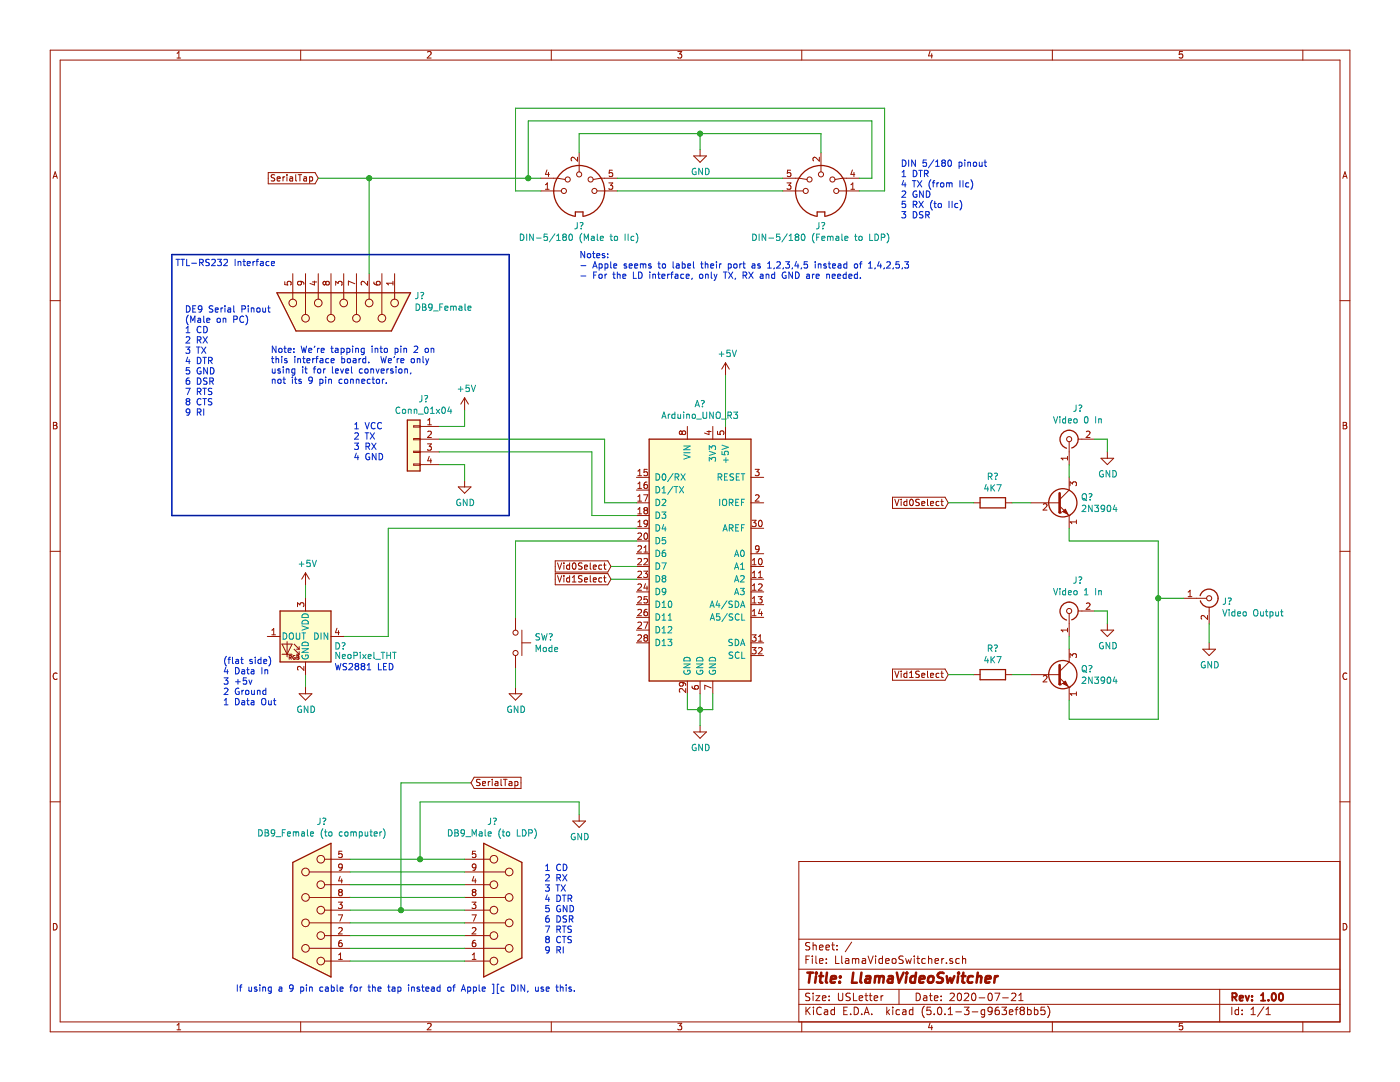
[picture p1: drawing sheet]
<svg xmlns="http://www.w3.org/2000/svg" width="279mm" height="216mm" viewBox="0 0 279 216" stroke-linecap="round" stroke-linejoin="round" font-family="sans-serif">
<g fill="#fffecd" stroke="#fffecd" stroke-width=".25">
<path d="M129.6 87.6h20.3v48.3h-20.3z" fill-rule="evenodd"/>
<path d="M81.3 83.8h2.5v10.2h-2.5z" fill-rule="evenodd"/>
<path d="M55.3 58.4h26.6l-3.8 7.6h-19z" fill-rule="evenodd"/>
</g>
<g fill="none" stroke="#981200" stroke-width=".25">
<path d="M55.3 58.4h26.6l-3.8 7.6h-19zM114.8 43.1v-.8h1.5v.8M114.8 43.2a5.1 5.1 0 0 1-3.5-7.8 5.1 5.1 0 0 1 8.6 0 5.1 5.1 0 0 1-3.6 7.8M163.1 43.1v-.8h1.5v.8M163.1 43.2a5.1 5.1 0 0 1-3.5-7.8 5.1 5.1 0 0 1 8.5 0 5.1 5.1 0 0 1-3.5 7.8M81.3 83.8h2.5v10.2h-2.5zM129.6 87.6h20.3v48.3h-20.3z"/>
<circle cx="212.1" cy="100.3" r="2.82"/>
</g>
<g fill="none" stroke="#981200" stroke-width=".2">
<path d="M108 38.1h4M108 35.6h3.3l1.5 .2M108.9 37.8h.7M108.9 36.9l.3-.4v1.3M109.2 33.9l-.3 .9h.7M109.5 34.4v.8M115.3 31.4v.8l-1-.8-.3 .2 .1 .5M115.6 30.5v3.8M119.1 38.1h4.1M121.5 36.5h.8l-.4 .5 .3 .1 .1 .4-.3 .3-.5-.2M122.2 34h-.6v.6l.4-.2 .3 .3v.3l-.3 .2-.4-.1M123.2 35.6h-3.3l-1.5 .2"/>
<path d="M138.4 31.1h2.6l-1.3 1.3zM139.7 29.8v1.3M156.2 38.1h4.1M156.2 35.6h3.3l1.6 .2M157.1 36.5h.7l-.4 .5 .4 .1v.4l-.2 .3-.5-.2M157.8 34h-.6l-.1 .6 .5-.2 .2 .3v.3l-.2 .2-.5-.1M163.5 31.4v.8l-.9-.8-.4 .2 .2 .5M163.8 30.5v3.8M167.4 38.1h4.1M169.8 37.8h.7M169.8 36.9l.4-.4v1.3M170.1 33.9l-.3 .9h.8"/>
<path d="M170.4 34.4v.8M171.5 35.6h-3.3l-1.6 .2M56.8 56.2v.6l.6 .1-.1-.5 .3-.3h.3l.2 .3-.1 .5M58.4 54.6v5.1M59.9 56.1l.3 .3-.1 .3-.2 .2-.4-.1-.1-.4 .2-.3 .9 .2 .1 .4M61 54.6v8.1M62.3 56.3h.9M62.8 56.1v.8l-.9-.3M63.5 54.6v5.1M65 56.4l-.2-.3-.3 .3v.2l.2 .3 .3-.3M65 56.4l.2-.3h.3l.2 .3v.3l-.2 .2h-.3l-.2-.3M65 56.4v.2"/>
<path d="M66.1 54.6v8.1M67 56.9v-.8l.5 .5 .1-.4 .4-.1 .3 .3-.2 .5M68.6 54.6v5.1M70.8 56.6l-1.3-.5v.8M71.1 54.6v8.1M73.3 56.1v.8l-.9-.8-.3 .3 .1 .5M73.7 54.6v5.1M74.6 56.3l.1 .4 .5 .2 .6-.2v-.4l-.1-.2-.5 .2-.1 .3 .3 .3M76.2 54.6v8.1M78.4 56.1v.8M78.4 56.5h-1.2l.3 .4M78.8 54.6v5.1"/>
<path d="M92.7 79.4l-.7 1.2M92.7 79.4v2.5M92.7 79.4l.8 1.2M144.8 72.4v2.5M144.8 72.4l.8 1.3M144.8 72.4l-.8 1.3M82.6 85h1.2v.2h-1.2zM82.6 87.5h1.2v.3h-1.2zM82.6 90h1.2v.3h-1.2zM82.6 92.6h1.2v.2h-1.2zM83.8 85.1h3.8M83.8 87.6h3.8"/>
<path d="M83.8 90.2h3.8M83.8 92.7h3.8M85.3 88.6h.8l-.4 .5 .3 .1 .1 .4-.3 .2-.5-.1M85.4 84.8h.7M85.4 83.8l.3-.3v1.3M85.4 86.2l.4-.2 .3 .4-.8 .9h.8M85.7 91.1l-.3 .8h.7M86 91.5v.9M91.5 97.2h2.5l-1.3 1.2zM92.7 95.9v1.3M127 95.2h2.6M127 97.8h2.6"/>
<path d="M127.3 94.9h.7M127.3 94l.4-.4v1.3M127.3 96.5l.4-.3v1.3M127.3 99.1l.4-.4v1.3M127.3 97.5h.7M127.3 100h.7M128.5 98.7h.8l-.5 1.3M129.1 96.2l-.4 .1-.2 .4 .1 .6 .5 .1 .1-.2-.1-.5h-.3l-.3 .2M129.2 93.6h-.6l-.1 .7 .5-.2 .2 .3v.3l-.2 .2-.5-.1M136.1 86.2l-.2-.2-.3 .2v.3l.2 .2 .3-.2M136.1 86.2l.3-.2h.2l.2 .2v.4l-.2 .1h-.2l-.3-.2M136.1 86.2v.3"/>
<path d="M137.2 85.1v2.5M141.1 86.1h.8M141.5 85.9v.8l-.9-.3M142.3 85.1v2.5M143.2 86.1v.5l.6 .1-.1-.5 .2-.2h.3l.3 .2-.2 .5M144.8 85.1v2.5M149.9 95.2h2.5M150.7 93.6h.8l-.4 .5 .3 .2 .1 .4-.3 .2-.5-.1M150.8 98.9l.4-.2 .3 .4-.8 .9h.8M213.4 97.8l-1.9 1.9M127 113h2.6M127 115.6h2.6"/>
<path d="M127 118.1h2.6M127 100.3h2.6M127 102.9h2.6M127 105.4h2.6M127 107.9h2.6M127 110.5h2.6M127.3 111.6l.5-.2 .2 .4-.8 .9h.8M127.3 114.1l.5-.1 .2 .3-.8 .9h.8M127.3 116.6l.5-.1 .2 .4-.8 .9h.8M127.3 119.2l.5-.2 .2 .4-.8 .9h.8M127.3 101.6l.4-.3v1.2M127.3 104.2l.4-.4v1.3"/>
<path d="M127.3 102.5h.7M127.3 105.1h.7M127.3 106.5l.5-.2 .2 .4-.8 .9h.8M127.3 109l.5-.1 .2 .3-.8 1h.8M128.5 114h.7l-.4 .5 .4 .1v.4l-.2 .2-.5-.1M128.5 111.6l.5-.2 .2 .4-.7 .9h.7M128.5 110.2h.7M128.5 109.2l.4-.3v1.3M128.7 106.4l.1-.1a.67 .67 0 0 1 .5 .7 .67 .67 0 0 1-.5 .6 .83 .83 0 0 1-.1-1.2zM128.8 101.8l-.3-.2 .3-.3h.2l.2 .2-.2 .3M128.8 101.8l-.3 .3 .1 .3 .2 .1h.3l.1-.2v-.2l-.2-.3M128.8 101.8h.2"/>
<path d="M128.8 116.5l-.3 .8h.8M129.1 116.9v.9M129.2 119h-.6l-.1 .7 .5-.2 .2 .3v.3l-.2 .2-.5-.1M129.2 104.4l-.2 .2-.4-.1-.1-.1 .1-.5 .4-.1 .2 .1a.84 .84 0 0 1-.3 1.2h-.3M149.9 113h2.5M149.9 115.6h2.5M149.9 118.1h2.5M149.9 100.3h2.5M149.9 105.4h2.5M149.9 110.5h2.5M150.1 103.8h.8l-.4 .5 .3 .1v.6l-.2 .1-.5-.1M150.2 112.7h.7"/>
<path d="M150.2 111.8l.3-.4v1.3M150.2 114.3l.3-.3v1.2M150.2 116.9l.3-.4v1.3M150.2 119.4l.3-.4v1.3M150.2 115.2h.7M150.2 117.8h.7M151.3 119h.8l-.4 .5 .3 .2 .1 .4-.2 .2-.6-.1M151.4 116.6l.5-.1 .2 .4-.8 .9h.8M151.4 115.2h.7M151.4 114.3l.3-.3v1.2M151.5 111.6l.2-.2a.67 .67 0 0 1 .4 .7 .67 .67 0 0 1-.4 .6l-.3-.5zM151.5 109.4l-.3 .3-.3-.1-.1-.2v-.4l.4-.1 .3 .2-.2 .9-.4 .2"/>
<path d="M151.6 103.9l.1-.1a.67 .67 0 0 1 .4 .6 .67 .67 0 0 1-.4 .7 .83 .83 0 0 1-.1-1.2zM211.5 101l1.9 1.9M213.4 102.9h.1M127 120.6h2.6M127 123.2h2.6M127 125.7h2.6M127 128.3h2.6M127.3 121.7l.5-.1 .2 .3-.8 1h.8M127.3 124.3l.5-.2 .2 .4-.8 .9h.8M127.3 126.8l.5-.1 .2 .3-.8 .9h.8M128.5 124.1h.8l-.5 1.3M128.8 127.2l-.3-.2 .3-.3h.2l.2 .2-.2 .3"/>
<path d="M128.8 127.2l-.3 .3 .1 .3 .2 .1h.3l.1-.2v-.2l-.2-.3M128.8 127.2h.2M129.1 121.6l-.4 .1-.2 .4 .1 .6 .5 .1 .1-.2-.1-.5h-.3l-.3 .2M136.1 136.2l.3 .2-.1 .4-.2 .1-.4-.1-.1-.4 .1-.2a.84 .84 0 0 1 1.1 .4v.2M136.8 137.4v.8l-.9-.8-.3 .2 .1 .5M137.2 135.9v2.5M138.1 136.9l.1 .4 .5 .2 .6-.1v-.5l-.1-.1-.5 .1-.1 .4 .3 .2M139.7 135.9v2.5M141.9 137.3l-1.2-.6v.9M142.3 135.9v2.5M149.9 120.6h2.5M149.9 123.2h2.5"/>
<path d="M149.9 128.3h2.5M149.9 130.8h2.5M150.1 126.7h.8l-.4 .5 .3 .1v.5l-.2 .1-.5-.1M150.1 129.2h.8l-.4 .5 .3 .1v.6l-.2 .1-.5-.1M150.2 121.9l.3-.3v1.3M150.2 120.3h.7M150.2 122.9h.7M151.4 129.3l.5-.1 .2 .4-.8 .9h.8M151.4 127l.3-.3v1.2M151.4 127.9h.7M151.7 121.5l-.3 .9h.8M152 122v.9"/>
<path d="M138.4 146h2.6l-1.3 1.3zM139.7 144.8v1.2"/>
<circle cx="112.5" cy="38.1" r=".51"/>
<circle cx="113.3" cy="35.8" r=".51"/>
<circle cx="115.6" cy="34.8" r=".51"/>
<circle cx="117.9" cy="35.8" r=".51"/>
<circle cx="118.6" cy="38.1" r=".51"/>
<circle cx="160.8" cy="38.1" r=".51"/>
<circle cx="161.6" cy="35.8" r=".51"/>
<circle cx="163.8" cy="34.8" r=".51"/>
<circle cx="166.1" cy="35.8" r=".51"/>
<circle cx="166.9" cy="38.1" r=".51"/>
<circle cx="58.4" cy="60.5" r=".76"/>
<circle cx="61" cy="63.5" r=".76"/>
<circle cx="63.5" cy="60.5" r=".76"/>
<circle cx="66.1" cy="63.5" r=".76"/>
<circle cx="68.6" cy="60.5" r=".76"/>
<circle cx="71.1" cy="63.5" r=".76"/>
<circle cx="73.7" cy="60.5" r=".76"/>
<circle cx="76.2" cy="63.5" r=".76"/>
<circle cx="78.8" cy="60.5" r=".76"/>
</g>
<g fill="none" stroke="#009596" stroke-width=".2">
<path d="M138.9 33.7a.59 .59 0 0 0-.8 .5 .59 .59 0 0 0 .8 .6v-.5h-.2M140.2 33.6v1.2l-.7-1.2v1.2M140.8 33.6a.64 .64 0 0 1 .7 .6 .64 .64 0 0 1-.7 .6zM83.4 58.3v1.1l-.5 .2M84 58.4l.4-.1a.43 .43 0 0 1-.2 .8M84.2 59.5v.1M103.8 46.7a.64 .64 0 0 1 .8 .6 .64 .64 0 0 1-.8 .7zM105.1 46.7v1.3M106.4 46.7v1.3l-.7-1.3v1.3M107 47.5h1M109.2 46.7h-.6l-.1 .6 .2-.1 .5 .1v.6l-.2 .1-.5-.1M110.7 46.7l-1.1 1.6"/>
<path d="M111.1 48h.7M111.1 47.1l.4-.4v1.3M112.5 47.3l-.2-.3 .2-.3h.3l.2 .3-.2 .3M112.5 47.3l-.2 .2v.3l.2 .2 .4-.1 .1-.1v-.3l-.2-.2M112.5 47.3h.3M113.6 46.8l.2-.1a.67 .67 0 0 1 .5 .6 .67 .67 0 0 1-.5 .7l-.3-.5zM115.2 44.4v1.1l-.5 .2M115.8 44.5l.4-.1a.43 .43 0 0 1-.2 .7v.1M116 45.5v.2M116.1 46.5a1.47 1.47 0 0 0 0 2M116.6 48v-1.3l.4 .9 .4-.9v1.3M118 47.2h.5l.1 .8"/>
<path d="M118.6 47.4l-.4 .1-.2 .2v.2h.6M119.2 46.7v1.1l.2 .2M119.8 47.5l.6-.1v-.2l-.4-.1-.2 .2 .1 .6h.5M121.7 47.1h.5M121.9 46.7v1.1l.3 .2M122.7 47.2l.5 .1 .1 .5-.2 .1h-.5zM124.8 46.7v1.3M125.4 46.7v1.3M126.5 47.2l-.3-.1-.3 .3 .1 .5h.5M126.9 46.5a1.47 1.47 0 0 1 0 2M150.2 46.7a.64 .64 0 0 1 .8 .6 .64 .64 0 0 1-.8 .7zM151.5 46.7v1.3"/>
<path d="M152.8 46.7v1.3l-.7-1.3v1.3M153.4 47.5h1M155.6 46.7h-.6v.6l.1-.1 .5 .1v.6l-.2 .1-.4-.1M157.1 46.7l-1.1 1.6M157.5 48h.7M157.5 47.1l.3-.4v1.3M158.9 47.3l-.2-.3 .2-.3 .5 .1v.3l-.2 .2M158.9 47.3l-.2 .2v.3l.2 .2 .4-.1 .1-.1v-.4l-.2-.1M158.9 47.3h.3M160.1 46.8l.1-.1a.67 .67 0 0 1 .5 .6 .67 .67 0 0 1-.5 .7 .83 .83 0 0 1-.1-1.2zM162.5 46.5a1.47 1.47 0 0 0 0 2M163 47.3h.4"/>
<path d="M163.4 44.4v1.1l-.4 .2M163.6 46.7h-.6v1.3M164 44.5l.4-.1a.43 .43 0 0 1-.2 .7v.1M164 47.5l.6-.1v-.2l-.4-.1-.2 .2 .1 .6h.5M164.2 45.5v.2M165.2 47.3l.3-.2 .2 .2M165.2 47.1v.9M165.7 47.3l.2-.2 .3 .1 .1 .8M165.7 47.3v.7M166.9 47.2h.4l.1 .8M167.4 47.4l-.6 .3 .1 .2h.5M168 46.7v1.1l.2 .2"/>
<path d="M168.6 47.5l.6-.1v-.2l-.4-.1-.2 .2 .1 .6h.5M170.5 47.1h.5M170.7 46.7v1.1l.3 .2M171.5 47.2l.3-.1 .3 .3-.2 .5-.3 .1-.2-.2zM173.6 46.7v1.3h.6M174.6 46.7a.64 .64 0 0 1 .7 .6 .64 .64 0 0 1-.7 .7zM175.9 47.4l.6-.1v-.5l-.6-.1v1.3M177 46.5a1.47 1.47 0 0 1 0 2M83 60.7a.64 .64 0 0 1 .8 .6 .64 .64 0 0 1-.8 .6zM84.2 78.9l-.1 1.1-.4 .2M84.3 60.7l.6 .1 .1 .2-.3 .3 .4 .2-.2 .4h-.6zM84.3 61.3h.4"/>
<path d="M84.7 79l.5-.1a.43 .43 0 0 1-.2 .8M86.2 61.2l-.2 .2h-.3l-.2-.2 .1-.4 .4-.1 .2 .2v.7l-.2 .3h-.3M86.5 62.1h1M87.8 61.3h.4M88.4 60.7h-.6v1.2M88.8 61.5l.6-.1-.1-.3h-.3l-.2 .2 .1 .6h.4M90 61.1v.8M90 61.2l.3-.1 .2 .2M90.5 61.3l.2-.2h.3v.8M90.5 61.3v.6M91.5 77.6h.9M91.6 61.1h.5l.1 .8"/>
<path d="M91.9 77.2v.9M92.2 61.4h-.4l-.2 .2v.3h.6M92.8 60.7v1l.2 .2M93.4 61.5l.6-.1-.1-.3h-.3l-.2 .2 .1 .6h.4M93.6 76.9h-.6v.6l.2-.2 .4 .1v.6l-.1 .1-.5-.1M94.1 76.9l.4 1.2 .4-1.2M139.9 80l.5-.1a.46 .46 0 0 1-.2 .7v.1M143.5 70.7h1M144 70.2v.9M145.7 69.9h-.6l-.1 .6 .2-.1h.5v.6l-.2 .1-.5-.1M146.1 69.9l.4 1.2 .5-1.2M79.8 81.4a.56 .56 0 0 0-.7 0 .56 .56 0 0 0 0 .8l.3 .3 .4-.1"/>
<path d="M80.4 81.7h.3l.3 .2-.2 .5h-.4zM81.5 81.8l.5-.1 .1 .8M81.5 81.7v.8M82.7 81.8l.4-.1 .1 .8M82.7 81.7v.8M83.5 82.6h1M84.8 81.4l.2-.2a.67 .67 0 0 1 .5 .7 .67 .67 0 0 1-.5 .6l-.3-.5zM85 80.1v.1M85.9 82.5h.8M85.9 81.6l.4-.4v1.3M87.1 81.7l.6 .8M87.7 81.7l-.6 .8"/>
<path d="M88.3 81.4l.2-.2a.67 .67 0 0 1 .4 .7 .67 .67 0 0 1-.4 .6l-.3-.5zM89.7 81.2l-.3 .9h.8M90 81.7v.8M91.9 99.7a.59 .59 0 0 0-.8 .6 .59 .59 0 0 0 .8 .5v-.4h-.2M93.2 99.6v1.3l-.7-1.3v1.3M93.8 99.6a.64 .64 0 0 1 .7 .7 .64 .64 0 0 1-.7 .6zM130.9 94.5a.64 .64 0 0 1 .8 .7 .64 .64 0 0 1-.8 .6zM130.9 97.1a.64 .64 0 0 1 .8 .6 .64 .64 0 0 1-.8 .6zM130.9 99.6a.64 .64 0 0 1 .8 .7 .64 .64 0 0 1-.8 .6zM132.1 83.5l.4-1.3 .4 1.3M132.1 99.7l.5-.1 .3 .4-.8 .9h.8M132.1 98.3h.8"/>
<path d="M132.1 97.4l.4-.3v1.2M132.2 83.1h.6M132.3 94.6l.1-.1a.67 .67 0 0 1 .5 .7 .67 .67 0 0 1-.5 .6 .83 .83 0 0 1-.1-1.2zM133.4 82.7v.8M133.7 82.7l-.3 .2M134.3 94.5l-1.1 1.6M134.3 97l-1.1 1.7M134.6 97.1h.7M134.7 82.7h-.4l-.2 .2 .1 .5h.5M134.7 82.2v1.3M134.7 95.2l.7-.1v-.4l-.7-.2v1.3M134.9 97.1v1.2"/>
<path d="M135 95.2l.5 .6M135.3 82.7v.7h.5M135.6 97.1l.8 1.2M135.8 82.7v.8M135.9 94.5l.8 1.3M136.4 97.1l-.8 1.2M136.4 82.2v.1M136.4 82.7v.8M136.5 90.8l1.2 .4-1.2 .4M136.5 90.3h1.2M136.5 89h1.2l-1.2 .7h1.2M136.7 94.5l-.8 1.3"/>
<path d="M137 82.8l.5-.1 .1 .8M137 82.7v.8M138.2 82.7h.3l.3 .2-.1 .5h-.5zM138.7 81.2l.5-1.3 .4 1.3M138.9 80.8h.6M139 83.6h1M140.2 81.1v.1M140.3 82.2v1.1l.3 .2 .3-.1 .1-.1v-1.1M141.5 89.7v-.7l.5 .4 .2-.4h.5l.1 .2-.1 .5M141.5 92v-.7l.5 .4 .2-.4h.5l.1 .2-.1 .5M141.5 90l1.3 .5-1.3 .4M142.4 82.2v1.3l-.8-1.3v1.3"/>
<path d="M143 82.4l.2-.2a.44 .44 0 0 1 .6 .5l-.1 .6-.5 .2-.2-.2zM143.3 95.2l.6-.1 .2-.1-.1-.3-.7-.2v1.3M143.6 99.6v1.3M143.6 95.2l.5 .6M144 83.6h1M144.1 90.1v.6l.6 .1-.1-.2 .1-.5h.5l.2 .2-.2 .5M144.1 88.8l1.3 .5-1.3 .4M144.2 99.8l.3-.2a.45 .45 0 0 1 .5 .5v.6l-.5 .2-.3-.2zM144.4 91.8h1M144.6 95.1h.4M144.9 91.3v1M145.2 94.5h-.6v1.3h.6"/>
<path d="M145.3 82.9l.6-.1v-.5l-.6-.1v1.3M145.6 82.9l.4 .6M146.4 94.6l-.5-.1-.2 .2v.3l.6 .3 .1 .3-.2 .2h-.5M146.4 82.2h.8l-.4 .5 .3 .1 .1 .5-.2 .2-.6-.1M147 95.1h.4M147.4 99.6h-.6v1.3h.6M147.6 94.5h-.6v1.3h.6M147.9 94.5h.8M148.3 94.5v1.3M148.6 99.6h-.6v1.3M130.9 112.3a.64 .64 0 0 1 .8 .7 .64 .64 0 0 1-.8 .6zM130.9 114.9a.64 .64 0 0 1 .8 .6 .64 .64 0 0 1-.8 .6z"/>
<path d="M130.9 117.4a.64 .64 0 0 1 .8 .6 .64 .64 0 0 1-.8 .7zM130.9 119.9a.64 .64 0 0 1 .8 .7 .64 .64 0 0 1-.8 .6zM130.9 102.2a.64 .64 0 0 1 .8 .6 .64 .64 0 0 1-.8 .6zM130.9 104.7a.64 .64 0 0 1 .8 .6 .64 .64 0 0 1-.8 .7zM130.9 107.2a.64 .64 0 0 1 .8 .7 .64 .64 0 0 1-.8 .6zM130.9 109.8a.64 .64 0 0 1 .8 .6 .64 .64 0 0 1-.8 .6zM132.1 102.2h.8l-.5 .4 .4 .2 .1 .4-.3 .2-.5-.1M132.1 112.3h.8l-.5 1.3M132.4 115.4l-.3-.2 .3-.3h.2l.3 .2-.3 .3M132.4 115.4l-.3 .2 .1 .4 .2 .1h.4l.1-.2v-.3l-.3-.2M132.4 115.4h.2M132.4 104.6l-.3 .9h.8"/>
<path d="M132.8 109.8l-.5 .1-.2 .4 .1 .6 .6 .1 .1-.2-.1-.5h-.4l-.3 .2M132.8 105.1v.9M132.8 107.2h-.6l-.1 .6 .5-.1 .3 .3v.3l-.3 .2-.5-.1M132.9 118l-.3 .2-.3-.1-.2-.1 .2-.5 .3-.1 .2 .1a.84 .84 0 0 1-.3 1.2h-.2M143.2 119.9l-.3 .9h.8M144.3 106l.4-1.3 .4 1.3M144.4 105.6h.6M145.1 119.9l-1.1 1.6M145.6 100.3l.6-.1v-.5l-.6-.1v1.3M145.6 105.4l.6-.1v-.5l-.6-.1v1.3M145.9 100.3l.4 .6M145.9 105.4l.4 .6"/>
<path d="M146.6 113.6l.4-1.3 .4 1.3M146.6 116.1l.4-1.2 .4 1.2M146.6 118.7l.4-1.3 .4 1.3M146.6 111l.4-1.2 .4 1.2M146.7 113.2h.6M146.7 115.8h.6M146.7 118.3h.6M146.7 119.9a.64 .64 0 0 1 .7 .7 .64 .64 0 0 1-.7 .6zM146.7 110.7h.6M146.8 100.2h.5M146.8 105.3h.5M147.4 104.7h-.6v1.3h.6"/>
<path d="M147.7 117.4h.8l-.4 .5 .4 .1v.5l-.2 .2-.6-.2M147.8 113.6h.7M147.8 112.7l.4-.4v1.3M147.8 115l.5-.1 .2 .3-.8 .9h.8M147.9 109.9l.2-.1a.67 .67 0 0 1 .4 .6 .67 .67 0 0 1-.4 .6l-.3-.4zM148 100.2h.4M148 105.3h.4M148.6 104.7h-.6v1.3M130.9 122.5a.64 .64 0 0 1 .8 .6 .64 .64 0 0 1-.8 .6zM130.9 125a.64 .64 0 0 1 .8 .7 .64 .64 0 0 1-.8 .6zM130.9 127.6a.64 .64 0 0 1 .8 .6 .64 .64 0 0 1-.8 .6zM132.1 121.2h.8"/>
<path d="M132.1 123.7h.8M132.1 120.3l.4-.4v1.3M132.1 122.8l.4-.3v1.2M132.1 125.4l.4-.4v1.3M132.1 127.9l.4-.3v1.2M132.1 126.3h.8M132.1 128.8h.8M133.3 127.6h.8l-.4 .4 .3 .2v.5l-.2 .1-.5-.1M133.4 123.7h.7M133.4 125.1l.4-.1 .3 .4-.8 .9h.8M133.4 122.8l.3-.3v1.2M133.5 120.1l.2-.2a.69 .69 0 0 1 .4 .7 .69 .69 0 0 1-.4 .6l-.2-.1-.1-.4z"/>
<path d="M136.5 132.5h1.2l-1.2 .7h1.2M136.5 133.8a.59 .59 0 0 0 .6 .8 .59 .59 0 0 0 .6-.8h-.5v.2M136.6 131.3a.67 .67 0 0 1 .8-.1 .67 .67 0 0 1 .3 .7h-1.2zM139 132.5h1.3l-1.3 .7h1.3M139.1 133.8a.59 .59 0 0 0 .6 .8 .59 .59 0 0 0 .5-.8h-.5v.2M139.2 131.3a.67 .67 0 0 1 .7-.1 .67 .67 0 0 1 .4 .7h-1.3zM141.5 132.5h1.3l-1.3 .7h1.3M141.6 133.8a.59 .59 0 0 0 .6 .8 .59 .59 0 0 0 .6-.8h-.5v.2M141.7 121.2l.4-1.3 .4 1.3M141.7 131.3a.67 .67 0 0 1 .8-.1 .67 .67 0 0 1 .3 .7h-1.3zM141.7 123.7l.5-1.2 .4 1.2M141.8 120.9h.6"/>
<path d="M141.9 123.4h.6M143.5 120.4v.8M143.6 122.5h-.6v.6l.4-.1 .3 .2v.3l-.3 .2-.4-.1M145.1 122.4l-1 1.7M146.2 120l-.5-.1-.2 .2 .1 .4 .5 .2 .1 .3-.3 .2h-.4M146.2 127.6h-.5l-.2 .1 .1 .4 .5 .2 .1 .3-.3 .2h-.4M146.2 122.6l-.5-.1-.1 .1v.4l.5 .2 .1 .3-.2 .2h-.5M146.2 130.2l-.5-.1-.1 .1v.4l.5 .2 .1 .3-.2 .3-.5-.1M146.7 127.6a.64 .64 0 0 1 .7 .6 .64 .64 0 0 1-.7 .6zM147.5 122.6a.56 .56 0 0 0-.7 .1 .56 .56 0 0 0 0 .7l.3 .3 .4-.1M147.5 130.2a.56 .56 0 0 0-.7 .1 .56 .56 0 0 0 0 .8l.3 .3 .4-.2M147.8 121.2l.4-1.3 .5 1.3"/>
<path d="M147.8 128.8l.4-1.2 .5 1.2M147.9 120.9h.6M147.9 128.5h.6M148 122.5v1.2h.7M148 130.1v1.3h.7M138.9 148.6a.59 .59 0 0 0-.8 .6 .59 .59 0 0 0 .8 .5v-.4h-.2M140.2 148.5v1.3l-.7-1.3v1.3M140.8 148.5a.64 .64 0 0 1 .7 .6 .64 .64 0 0 1-.7 .7z"/>
</g>
<g fill="none" stroke="#0327cd" stroke-width=".2">
<path d="M180 35.3h.8M180 34.3l.4-.3v1.3M180 38.2l.5-.1 .3 .4-.8 .9h.8M180.1 31.9a.64 .64 0 0 1 .7 .7 .64 .64 0 0 1-.7 .6zM180.3 36l-.3 .9h.8M180.6 36.5v.8M181.3 31.9v1.3M182.1 36h.7M182.3 34a.64 .64 0 0 1 .7 .6 .64 .64 0 0 1-.7 .7zM182.4 36v1.3M182.7 31.9v1.3l-.7-1.3v1.3M182.9 38.2a.59 .59 0 0 0-.7 .5 .59 .59 0 0 0 .7 .6l.1-.5h-.3"/>
<path d="M183.1 36l.9 1.3M183.4 34h.7M183.7 34v1.3M184 36l-.9 1.3M184.3 38.1v1.3l-.8-1.3v1.3M184.5 34.6h.6l.1-.2v-.3l-.7-.1v1.3M184.8 34.6l.4 .7M184.9 31.9h-.6l-.1 .6 .2-.1 .5 .1v.6l-.2 .1-.5-.1M184.9 38.1a.64 .64 0 0 1 .7 .6 .64 .64 0 0 1-.7 .7zM185.8 35.9a1.47 1.47 0 0 0 0 1.9M186.1 36.5h.5M186.1 40a1.47 1.47 0 0 0 0 1.9"/>
<path d="M186.4 31.9l-1.1 1.6M186.6 36l-.4 .2v1.1M186.7 33.2h.8M186.7 32.3l.4-.4v1.3M187 36.5v.8M187.3 36.5l-.3 .2M187.8 36.5h.3l.3 .2-.1 .6h-.4l-.2-.2zM188.2 32.5l-.3-.3 .3-.3h.2l.3 .3-.3 .3M188.2 32.5l-.3 .2v.3l.3 .2 .4-.1 .1-.1v-.3l-.3-.2M188.2 32.5h.2M188.9 36.6l.4-.1 .1 .2M188.9 36.5v.8"/>
<path d="M189.3 32.1l.1-.2a.67 .67 0 0 1 .5 .7 .67 .67 0 0 1-.5 .6l-.2-.5zM189.4 36.7l.3-.2h.3v.8M189.4 36.7v.6M191.4 32.4h.4l.2 .2-.1 .5h-.5M191.4 32.4v1.2M191.6 36v1.3M191.6 40a1.47 1.47 0 0 1 0 1.9M192.2 36v1.3M192.5 31.9v.2M192.5 32.4v.8M193.2 32.5l.4-.1 .1 .8M193.2 32.4v.8"/>
<path d="M193.3 36.5h-.3l-.3 .2 .2 .6h.4M193.8 35.9a1.47 1.47 0 0 1 0 1.9M194.3 32.4h.4l.2 .2-.1 .5h-.5zM195.4 32.4l.1 .7h.5M196 32.4v.8M196.4 32.4h.5M196.6 31.9v1.1l.3 .2M35.1 51.7h.8M35.5 51.7v1.3M36.1 51.7h.7M36.5 51.7v1.3M37.3 51.7v1.3h.5"/>
<path d="M38.3 52.5h.9M39.8 52.4l.7-.1 .1-.1-.1-.3-.7-.2v1.3M40.1 52.4l.5 .6M41.8 51.8l-.5-.1-.2 .2 .1 .4 .5 .2 .1 .3-.3 .2h-.4M42.3 51.9l.4-.2 .3 .4-.8 .9h.8M43.4 51.7h.8l-.4 .5 .3 .1v.7h-.5l-.2-.1M44.7 51.9l.5-.2 .2 .4-.8 .9h.8M46.9 51.7v1.3M47.5 52.2v.8M47.5 52.3l.5-.1 .1 .8M48.5 52.2h.5M48.7 51.7v1.1l.3 .2"/>
<path d="M49.3 52.6l.7-.1-.1-.3h-.4l-.2 .1 .1 .7h.5M50.5 52.2v.8M50.8 52.2l-.3 .2M51.1 52.2h.5M51.6 51.7l-.3 .2v1.1M52 52.2h.5v.8M52.5 52.5h-.4l-.2 .2 .2 .3h.4M53.7 52.2h-.4l-.2 .2 .1 .6h.5M54.2 52.6l.6-.1-.1-.3h-.4l-.1 .1v.7h.5M115.9 53h1M115.9 55.1h1M116.7 50.2v1.2l-.8-1.2v1.2"/>
<path d="M117.3 50.6h.3l.3 .2-.1 .6h-.3l-.3-.2zM118.3 50.6h.4M118.3 53.5l.4-1.3 .5 1.3M118.4 50.2v1.1l.3 .1M118.4 53.1h.6M118.5 54.9h.4M119.1 51l.6-.1-.1-.3h-.3l-.2 .2 .1 .6h.4M119.1 54.3h-.6v1.2M119.6 52.7h.4l.2 .2-.1 .5h-.5M119.6 54.8l.1-.1 .4 .1 .1 .5-.1 .2-.5-.1zM119.6 52.7v1.2M120.7 50.6h-.3l-.2 .2v.2l.5 .1v.3h-.5"/>
<path d="M120.7 52.7v1.2M120.7 54.7v.8M120.7 52.7h.4l.2 .2-.1 .5h-.5M121.1 54.7l-.4 .2M121.3 51.3v.1M121.3 50.6v.2M121.9 52.2v1.1l.2 .2M122.3 54.7h.5M122.5 53.1l.6-.1-.1-.3h-.3l-.2 .1v.6h.5M122.5 54.3v1.1l.3 .1M123.2 54.8h.5l.1 .7M123.2 54.3v1.2"/>
<path d="M124.3 55.1l.6-.1-.1-.2-.3-.1-.2 .2v.6h.5M125 52.7h-.3l-.1 .1v.2l.4 .1v.3h-.4M125.6 53.1l.6-.1-.1-.3h-.4l-.1 .1v.6h.5M126.4 54.3v1.2h.6M126.7 53.1l.6-.1-.1-.3h-.4l-.1 .1v.6h.5M127.4 54.3a.64 .64 0 0 1 .8 .6 .64 .64 0 0 1-.8 .6zM127.8 52.8l.4-.1 .2 .1M127.8 52.7v.8M128.4 52.8l.1-.1h.3l.1 .8M128.4 52.8v.7M129.7 54.3v.1M129.7 54.7v.8"/>
<path d="M129.9 52.7h-.3l-.2 .1 .1 .2 .4 .1v.3h-.5M130.3 54.8h.5v.7M130.3 54.7v.8M131.3 54.7h.4M131.3 52.7h.5M131.4 54.3v1.1l.3 .1M131.5 52.2v1.1l.3 .2M132.1 55.1l.6-.1v-.2l-.4-.1-.2 .2 .1 .6h.5M132.3 52.7h.3l.2 .2-.1 .5h-.5zM133.2 54.7v.8M133.6 54.7l-.4 .2M133.8 54.7h.5"/>
<path d="M134.3 52.2v1.1l.2 .2M134.3 54.3l-.3 .2v1M134.8 54.8h.4l.1 .7M135 52.7h.5v.8M135.3 55l-.4 .1-.2 .1 .1 .3h.5M135.5 53h-.4l-.2 .2 .1 .2h.5M136.2 52.7h.3l.2 .2-.1 .5h-.4M136.2 52.2v1.3M136.5 54.8l-.4-.1-.2 .2 .1 .6h.5M136.9 55.1l.6-.1v-.2l-.4-.1-.2 .2 .1 .6h.5M137.3 53.1l.5-.1v-.3h-.4l-.1 .1v.6h.5M138.1 55.5l-.1 .2"/>
<path d="M138.4 52.2v1.1l.2 .2M139.7 54.8l.3-.1 .3 .2-.2 .6h-.3l-.2-.2zM139.8 52.7h.5M140 52.2v1.1l.3 .2M140.8 52.8l.4-.1 .1 .8M140.8 52.2v1.3M140.8 54.8h.5v.7M140.8 54.7v.8M141.8 53.1l.6-.1v-.3h-.4l-.2 .1 .1 .6h.5M141.9 54.3v1.1l.2 .1M142.5 54.7l.3 .8M142.8 55.5l-.3 .5"/>
<path d="M143 52.2v.1M143 52.7v.8M143.1 54.7l-.3 .8M143.6 52.7v.8M144 52.7l-.4 .2M144.4 54.3h.7M144.7 54.3v1.2M145.4 52.7h.3l.2 .2-.1 .5h-.4M145.4 52.7v1.2M145.4 54.3l.8 1.2M146.2 54.3l-.8 1.2M146.5 52.7h.4l.2 .2-.1 .5-.3 .1-.3-.2z"/>
<path d="M146.8 55.5l-.1 .2M147.6 52.7v.8M148 52.7l-.4 .2M148.2 52.7h.5M148.3 54.9h.6l.1-.2v-.3l-.7-.1v1.2M148.4 52.2v1.1l.3 .2M148.6 54.9l.4 .6M149.4 54.3l.9 1.2M150.1 52.7h.5l.1 .8M150.3 54.3l-.9 1.2M150.7 53h-.5l-.1 .2 .1 .3 .5-.1M151.7 52.7h-.3l-.2 .1 .1 .2 .4 .1v.3h-.5"/>
<path d="M151.8 54.8h.4l.1 .7M152.3 55l-.4 .1-.2 .1 .1 .3h.5M152.9 54.8h.5l.1 .7M152.9 54.7v.8M153.2 53.5h.7M153.2 52.6l.4-.4v1.3M154.5 53.4l-.1 .3M154.6 54.8l-.4-.1-.2 .2 .1 .6h.5M154.6 54.3v1.2M155 52.3l.5-.1 .2 .4-.7 .9h.7M156.4 53.4l-.2 .3M156.8 52.2h.8l-.5 .5 .4 .1 .1 .5-.3 .2-.5-.1"/>
<path d="M156.8 54.4a.59 .59 0 0 0-.7 .5 .59 .59 0 0 0 .7 .6l.1-.5h-.2M158.2 53.4l-.1 .3M158.2 54.3v1.2l-.8-1.2v1.2M158.8 54.3a.64 .64 0 0 1 .7 .6 .64 .64 0 0 1-.7 .6zM158.9 52.2l-.3 .9h.8M159.2 52.7v.8M160 53.4l-.1 .3M161 54.8h.5l.1 .7M161.1 52.2h-.6v.6l.1-.1 .5 .1v.6l-.2 .1-.4-.1M161.6 55l-.5 .1-.2 .1 .1 .3h.6M162.1 54.7v.8M162.5 54.7l-.4 .2"/>
<path d="M162.7 52.2v.1M162.7 52.7v.8M162.9 55.1l.6-.1-.1-.2-.3-.1-.2 .2v.6h.5M163.3 52.8l.5-.1v.8M163.3 52.7v.8M164.9 52.7h-.3l-.2 .1 .1 .2 .4 .1v.3h-.5M165 54.8h.5v.7M165 54.7v.8M165.3 52.7h.5M165.5 52.2v1.1l.3 .2M166.1 55.1l.6-.1-.1-.2-.3-.1-.2 .2 .1 .6h.4M166.2 53.1l.5-.1v-.3h-.4l-.1 .1v.6h.5"/>
<path d="M167.2 55.1l.6-.1-.1-.2-.4-.1-.1 .2v.6h.5M167.3 52.7h.5v.8M167.8 53l-.6 .2 .1 .2h.5M168.9 54.8l-.4-.1-.2 .2 .1 .6h.5M168.9 54.3v1.2M169 52.7h-.4l-.2 .2 .1 .5h.5M169 52.2v1.3M169.4 55.1l.6-.1v-.2l-.4-.1-.2 .2 .1 .6h.5M170.5 52.8l.3-.1 .3 .1 .1 .5-.2 .1h-.5zM171.1 54.8l-.3-.1-.3 .2 .1 .6h.5M171.1 54.3v1.2M171.5 52.7h.5"/>
<path d="M171.7 55.4v.1M172 52.2l-.3 .2v1.1M173.3 53.5h.8M173.3 52.6l.4-.4v1.3M174.7 53.4l-.1 .3M175.5 52.2l-.4 .9h.8M175.8 52.7v.8M176.5 53.4l-.1 .3M177 52.3l.5-.1 .2 .4-.8 .9h.8M178.3 53.4l-.1 .3M179.4 52.2h-.5l-.1 .6 .5-.1 .2 .3v.3l-.2 .2-.5-.1M180 42.2h.8l-.5 .5 .4 .1 .1 .5-.3 .2-.5-.1"/>
<path d="M180.1 53.4l-.1 .3M180.5 52.2h.8l-.4 .5 .4 .1v.6l-.2 .1-.6-.1M180.7 40.2h-.6l-.1 .6 .5-.2 .3 .3v.3l-.3 .2-.5-.1M182.3 40.8h.6l.1-.2-.1-.3-.6-.1v1.2M182.3 42.2a.64 .64 0 0 1 .7 .6 .64 .64 0 0 1-.7 .7zM182.6 40.8l.4 .6M183.4 40.2l.9 1.2M184.2 42.3l-.5-.1-.2 .1v.4l.6 .3 .1 .3-.2 .2-.5-.1M184.3 40.2l-.9 1.2M184.7 42.9l.7-.1v-.5l-.7-.1v1.3M185.1 42.9l.4 .6M186.4 40.6h.5"/>
<path d="M186.6 40.2v1l.3 .2M187.3 40.6h.3l.3 .2-.1 .6h-.3l-.3-.2zM189.4 40.2v1.2M190 40.2v1.2M191.1 40.6h-.3l-.3 .2 .2 .6h.4M37.1 69.2h.8l-.4 .5 .3 .1 .1 .5-.3 .2-.5-.1M37.1 77.5h.8l-.5 1.2M37.1 66.4h.8M37.1 65.5l.4-.4v1.3M37.1 67.3l.5-.1 .3 .3-.8 1h.8M37.2 61a.64 .64 0 0 1 .7 .6 .64 .64 0 0 1-.7 .7zM37.5 71.2l-.4 .9h.8"/>
<path d="M37.6 62.9a1.4 1.4 0 0 0 0 1.9M37.8 75.4l-.5 .1-.2 .5 .1 .6h.6l.1-.1-.1-.5-.4-.1-.3 .2M37.8 71.7v.9M37.8 73.4h-.6l-.1 .6 .5-.2 .3 .3v.3l-.3 .2-.5-.1M38.1 64.3v-1.2l.4 .9 .4-.9v1.2M38.5 61.6h.4M39.1 61h-.6v1.3h.6M39.2 69.2h.7M39.4 67.8h.6l.1-.2-.1-.3-.6-.1v1.3M39.4 71.3a.64 .64 0 0 1 .7 .6 .64 .64 0 0 1-.7 .7zM39.4 75.4a.64 .64 0 0 1 .7 .6 .64 .64 0 0 1-.7 .7zM39.4 78.1h.6l.1-.2-.1-.3-.6-.1v1.2"/>
<path d="M39.5 63.6h.5v.7M39.6 69.2v1.3M39.7 67.8l.4 .7M39.7 78.1l.4 .6M40 63.8l-.4 .1-.1 .1v.3h.5M40 73.4a.59 .59 0 0 0-.7 .6 .59 .59 0 0 0 .7 .6l.1-.5h-.2M40.1 65.3a.6 .6 0 0 0-.8 .4 .6 .6 0 0 0 .6 .7l.2-.1M40.1 79.7a.6 .6 0 0 0-.8 .4 .6 .6 0 0 0 .6 .7l.2-.1M40.2 69.2l.9 1.3M40.3 61.6l-.3 .2-.3-.1-.1-.1v-.5l.4-.1 .3 .3-.2 .9-.4 .1M40.5 71.3h.7M40.5 77.5h.7"/>
<path d="M40.5 79.5h.7M40.5 67.2l.9 1.3M40.7 63.1v1.1l.1 .1M40.7 65.1a.64 .64 0 0 1 .7 .7 .64 .64 0 0 1-.7 .6zM40.8 71.3v1.3M40.8 77.5v1.2M40.8 79.5v1.3M41.1 69.2l-.9 1.3M41.3 63.9l.6-.1-.1-.2-.4-.1-.1 .2v.6h.5M41.3 75.5l-.5-.1-.1 .1v.4l.5 .2 .1 .4-.2 .2-.5-.1M41.4 73.4v1.2l-.7-1.2v1.2M41.4 67.2l-.9 1.3"/>
<path d="M41.6 72l.6-.1 .2-.2-.1-.3-.7-.1v1.3M41.9 76.1l.6-.1v-.5l-.6-.1v1.3M41.9 72l.5 .6M42 73.4a.64 .64 0 0 1 .7 .6 .64 .64 0 0 1-.7 .6zM42.2 76.1l.4 .6M42.3 77.5h-.5l-.2 .1v.4l.6 .2 .1 .3-.2 .2h-.5M42.3 79.6l-.5-.1-.2 .2v.3l.6 .3 .1 .3-.2 .2-.5-.1M42.5 61.1l-.5-.1-.2 .1v.4l.6 .2 .1 .4-.3 .2-.5-.1M43 61.8l.5-.1v-.2l-.4-.1-.1 .2v.6h.5M43.4 63.6l.1-.1 .4 .1 .1 .5-.1 .2-.5-.1zM44.1 61.4v.9M44.5 61.4l-.4 .3"/>
<path d="M44.5 63.6h.5l.1 .7M44.5 63.5v.8M44.9 61v.1M44.9 61.4v.9M45.5 61.5h.5v.8M46 61.7l-.4 .1-.2 .2 .2 .3 .4-.1M46.6 61v1.1l.2 .2M46.6 63.7h.7v-.5l-.7-.1v1.2M48.3 61.7l.6-.1 .1-.2-.1-.3-.6-.1v1.3M48.6 63.2a.56 .56 0 0 0-.8 .5 .56 .56 0 0 0 .8 .5M49.1 62.9a1.47 1.47 0 0 1 0 1.9M49.5 61v.1"/>
<path d="M49.5 61.4v.9M50.2 61.6l.4-.1 .1 .8M50.2 61.4v.9M51.3 61.6l.2-.2 .4 .2v.5l-.1 .1h-.5zM52.4 61.4l.1 .8h.5M53 61.4v.9M53.4 61.4h.5M53.6 61v1.1l.3 .2M37.4 80.1l-.3-.3 .3-.3h.2l.3 .3-.3 .3M37.4 80.1l-.3 .2 .1 .4 .2 .1 .4-.1 .1-.1v-.3l-.3-.2M37.4 80.1h.2M37.9 82.1l-.3 .3-.3-.1-.2-.2 .2-.4 .3-.1 .2 .1a.84 .84 0 0 1-.3 1.2h-.2"/>
<path d="M39.4 82.2h.6l.1-.2-.1-.3-.6-.1v1.3M39.7 82.2l.4 .7M40.7 81.6v1.3M70.8 88.4h.7l-.4 .5 .4 .1v.5l-.2 .2-.5-.1M70.8 85.6h.7M70.8 84.7l.4-.4v1.3M70.8 86.5l.5-.1 .2 .3-.7 .9h.7M71.1 90.4l-.3 .9h.8M71.4 90.9v.8M72.9 84.3l.4 1.3 .4-1.3M72.9 86.4h.7M73 89.1l.6-.1 .2-.2-.1-.3-.7-.1v1.3"/>
<path d="M73.2 86.4v1.2M73.3 89.1l.5 .6M73.7 90.6a.59 .59 0 0 0-.7 .5 .59 .59 0 0 0 .7 .6l.1-.5h-.3M73.9 86.4l.8 1.2M74.2 88.4l.8 1.3M74.7 86.4l-.8 1.2M74.9 84.4a.56 .56 0 0 0-.8 .1 .56 .56 0 0 0 0 .8l.4 .3 .4-.2M75 88.4l-.8 1.3M75 90.5v1.2l-.7-1.2v1.2M75.7 90.5a.64 .64 0 0 1 .7 .6 .64 .64 0 0 1-.7 .6zM76.1 84.4a.56 .56 0 0 0-.7 .1 .56 .56 0 0 0 0 .8l.4 .3 .3-.2"/>
</g>
<path d="M105.4 35.6v-11.5h68.6v11.5h-2.5M108 38.1h-5.1v-16.5h73.6v16.5M108 35.6h-34.3v19M115.6 30.5v-3.8h48.2v3.8M123.2 38.1h33M123.2 35.6h33M139.7 26.7v3.1M144.8 74.9v10.2M87.6 92.7h5.1v3.2M92.7 81.9v3.2h-5.1M137.2 138.4v3.2h5.1v-3.2M139.7 138.4v6.4" fill="none" stroke="#009300" stroke-width=".2"/>
<path d="M211.5 98.4v3.8" fill="none" stroke="#981200" stroke-width=".51"/>
<circle cx="211.5" cy="102.2" r=".25" fill="#981200"/>
<path d="M212.1 102.1l.5-.5 .5 1z" fill-rule="evenodd" fill="#981200" stroke="#981200" stroke-width=".2"/>
<g fill="none" stroke="#981200" stroke-width=".2">
<path d="M178.1 99.2h10.5l.6 1.1-.6 1.1h-10.5zM178.6 99.6l.4 1.3 .4-1.3M179.8 99.6v.1M181 99.6v1.3M181.6 99.7l.2-.1a.67 .67 0 0 1 .5 .7 .67 .67 0 0 1-.5 .6l-.3-.5zM183.5 99.7l-.5-.1-.2 .1v.4l.6 .3 .1 .3-.3 .2-.5-.1M185.1 99.6v1.1l.2 .2M187.9 99.6v1.1l.4 .2M213 91.1v.7M213 91.4h-1.2l.3 .4M213.4 88.1v4.6M213.4 95.2v2.6"/>
<path d="M213.6 96.9v-.8l.4 .5 .2-.4 .4-.1 .2 .3-.1 .5M215.2 87.6h3.3M216.8 86.2l.5-.2 .2 .4-.7 .9h.7M219.7 91.4h2.6l-1.3 1.3zM221 90.2v1.2M179.8 100.1v.8M181 100.1h-.4l-.2 .2 .1 .5h.5M184 100.5l.6-.1-.1-.3h-.4l-.1 .1v.6h.5M185.7 100.5l.6-.1-.1-.3h-.3l-.2 .1 .1 .6h.4M187.4 100.1h-.4l-.2 .2 .1 .5h.5M187.8 100.1h.5M194.3 100.3h1.3"/>
<path d="M200.7 100.3h1.2M205.8 100.3h5.7M208.2 100.6l.5-.1 .3 .4-.8 .9h.8M213.4 102.9v2.5M214.8 103.8v.7M214.8 104.1h-1.2l.3 .4M236.2 119.4h4.6M237.1 119h.8M237.1 118.1l.4-.3v1.2M211.5 135.3l1.9 1.9M213.4 137.2h.1M213.4 132.1l-1.9 1.9"/>
<path d="M241 122.8v.8l-.9-.8-.4 .3 .1 .4M241.3 121.2v3.3"/>
<circle cx="213.4" cy="87.6" r=".51"/>
<circle cx="241.3" cy="119.4" r=".51"/>
</g>
<g fill="none" stroke="#009596" stroke-width=".2">
<path d="M196.8 96.7l-.3 .9h.8M197.1 97.2v.8M197.2 95.1l.7-.1 .1-.2-.1-.3-.7-.1v1.3M197.5 95.1l.5 .6M197.8 96.7v1.3M198 97.3l.5 .7M198.5 94.5l.4-.1a.43 .43 0 0 1-.2 .7v.1M198.5 96.7l-.7 .8M198.7 95.6v.1M198.9 96.7h.9l-.5 1.3M210.2 83.1l.5 1.3 .4-1.3M211.5 83.1v.2"/>
<path d="M211.5 83.6v.8M212.7 83.1v1.3M212.7 83.6h-.4l-.2 .2 .1 .6h.5M213.2 84l.6-.1v-.3h-.4l-.2 .1 .1 .7h.5M214.4 83.6h.3l.3 .2-.2 .6h-.3l-.2-.2zM214.7 80.8v1.1l-.4 .2M215.3 80.9l.4-.1a.43 .43 0 0 1-.2 .8M215.5 82v.1M216 98.7l.3-.2a.45 .45 0 0 1 .5 .4l-.1 .8h-.5a.92 .92 0 0 1-.2-1zM216.2 99.5l.5 .2M216.5 83.3l.2-.2a.69 .69 0 0 1 .5 .7 .69 .69 0 0 1-.5 .6l-.2-.1-.1-.4zM216.7 99.7l.2 .2"/>
<path d="M217.3 98.6l.4-.1a.43 .43 0 0 1-.2 .7v.1M217.5 99.6v.2M218.7 83.1v1.3M219.3 83.7l.4-.1 .1 .8M219.3 83.6v.8M220.1 94a.59 .59 0 0 0-.7 .6 .59 .59 0 0 0 .7 .5l.1-.5h-.2M221.5 93.9v1.3l-.8-1.3v1.3M222.1 93.9a.64 .64 0 0 1 .7 .6 .64 .64 0 0 1-.7 .7zM216 100.9l.5-.1 .2 .4-.8 .9h.8M218 100.8v1.3l-.7-1.3v1.3M218.5 100.8h.7l-.4 .5 .4 .1-.1 .6-.4 .1-.2-.1M220.5 101.4l-.3 .2-.3-.1-.2-.1v-.3l.3-.3h.2l.3 .3a.88 .88 0 0 1-.3 .9l-.3 .1"/>
<path d="M221.1 100.9l.1-.1a.67 .67 0 0 1 .5 .6 .67 .67 0 0 1-.5 .7l-.3-.5zM222.5 100.8l-.3 .9h.7M222.7 101.2v.9M244.6 119.3l-.1 1.1-.4 .2M245.1 119.4l.4-.1a.43 .43 0 0 1-.1 .8M244 121.6l.4 1.3 .5-1.3M245.3 121.6v.2M245.3 122.1v.8M245.4 120.5v.1M246.4 121.6v1.3M246.4 122.1h-.3l-.3 .2 .2 .6h.4M247 122.5l.6-.1-.1-.3h-.3l-.2 .2 .1 .6h.4"/>
<path d="M248.2 122.1l.5 .1-.1 .7h-.3l-.2-.2zM250.3 121.8l.2-.2a.45 .45 0 0 1 .5 .5l-.1 .8h-.5a.92 .92 0 0 1-.1-1.1zM251.6 122.1l.1 .8 .4-.1M252.1 122.1v.8M252.5 122.1h.5M252.7 121.6v1.1l.3 .2M253.5 122.1h.3l.3 .2-.2 .6h-.4M253.5 122.1v1.2M254.6 122.1l.1 .8 .5-.1M255.2 122.1v.8M255.6 122.1h.4M255.8 121.6v1.1l.2 .2"/>
</g>
<g fill="none" stroke="#981200" stroke-width=".25">
<path d="M195.6 99.3h5.1v2h-5.1zM213.9 89.4a1.82 1.82 0 0 0 .8-2.9 1.82 1.82 0 0 0-2.9 .2 1.82 1.82 0 0 0 1.1 2.7M239.5 118.9a1.82 1.82 0 0 1 2.8-1.1 1.82 1.82 0 0 1 .1 2.9 1.82 1.82 0 0 1-2.8-.8"/>
<circle cx="212.1" cy="134.6" r="2.82"/>
</g>
<path d="M213.4 92.7v2.5M189.2 100.3h5.1M201.9 100.3h3.9" fill="none" stroke="#009300" stroke-width=".2"/>
<path d="M211.5 132.7v3.8" fill="none" stroke="#981200" stroke-width=".51"/>
<circle cx="211.5" cy="136.5" r=".25" fill="#981200"/>
<path d="M212.1 136.4l.5-.5 .5 1z" fill-rule="evenodd" fill="#981200" stroke="#981200" stroke-width=".2"/>
<g fill="none" stroke="#981200" stroke-width=".2">
<path d="M10 10h259.4v195.9h-259.4zM12 12h255.4v191.9h-255.4zM35.3 11.6h.8M35.3 10.6l.4-.3v1.3M60 10v2M85.3 10.4l.5-.1 .2 .3-.7 1h.7M110 10v2M135.3 10.3h.8l-.5 .5 .4 .1v.6l-.2 .1-.5-.1M160 10v2M185.6 10.2l-.3 1h.8M185.9 10.7v.9M210 10v2"/>
<path d="M236 10.3h-.6l-.1 .6 .2-.1h.5v.7l-.2 .1-.5-.1M260 10v2M10.6 35.6l.4-1.3 .4 1.3M10.7 35.2h.6M53.5 34.4h9.4l.6 1.2-.6 1.1h-9.4zM54.8 34.9l-.5-.1-.1 .2v.3l.5 .3 .1 .3-.2 .2h-.5M55.3 35.7l.6-.1v-.3h-.4l-.2 .2 .1 .6h.5M56.5 35.3v.8M56.8 35.3l-.3 .2M57.3 34.8v.2M57.3 35.3v.8M57.8 35.3h.5l.1 .8"/>
<path d="M58.4 35.6h-.4l-.2 .2v.3h.6M59 34.8v1.1l.2 .2M59.5 34.8h.7M59.9 34.8v1.3M60.6 35.3h.5l.1 .8M61.2 35.6h-.4l-.2 .2v.3h.6M61.8 35.3h.3l.3 .2-.1 .6h-.5M61.8 35.3v1.3M268 35.6l.4-1.3 .4 1.3M268.1 35.2h.6M10 60h2M267.4 60h2"/>
<path d="M10.7 84.3h.4l.2 .2-.2 .4 .3 .2-.2 .5h-.5zM10.7 84.9h.4M268.1 84.3h.4l.2 .2-.2 .4 .3 .2-.2 .5h-.5zM268.1 84.9h.4M10 110h2M61 114.3l-.8 1.3M61 114.3v2.5M61 119.4v2.5M61 114.3l.7 1.3M110.8 111.9h10.5l.6 1.1-.6 1.1h-10.5zM110.8 114.5h10.5l.6 1.1-.6 1.1h-10.5zM111.3 112.3l.4 1.3 .4-1.3"/>
<path d="M111.3 114.9l.4 1.2 .4-1.2M112.5 112.3v.1M112.5 112.8v.8M112.5 114.9v.1M112.5 115.3v.8M113.7 112.3v1.3M113.7 114.9v1.2M113.7 112.8h-.4l-.2 .2 .1 .5h.5M113.7 115.3h-.4l-.2 .2 .1 .6h.5M114.2 116.1h.7M114.2 115.2l.4-.3v1.2M114.3 112.4l.2-.1a.67 .67 0 0 1 .5 .7 .67 .67 0 0 1-.5 .6l-.3-.5z"/>
<path d="M116.2 112.4l-.5-.1-.2 .1v.4l.5 .3 .2 .3-.3 .2-.5-.1M116.2 114.9h-.5l-.2 .1v.3l.5 .3 .2 .3-.3 .2h-.5M116.7 113.2l.6-.1-.1-.3h-.4l-.1 .1v.6h.5M116.7 115.7l.6-.1-.1-.3h-.4l-.1 .2v.6h.5M117.8 112.3v1.1l.2 .2M117.8 114.9v1.1l.2 .1M118.4 113.2l.6-.1-.1-.3h-.3l-.2 .1 .1 .6h.4M118.4 115.7l.6-.1-.1-.3h-.3l-.2 .2 .1 .6h.4M120.1 112.8h-.4l-.2 .2 .1 .5h.5M120.1 115.3h-.4l-.2 .2 .1 .6h.5M120.5 112.8h.4M120.5 115.3h.4"/>
<path d="M120.6 112.3v1.1l.3 .2M120.6 114.9v1.1l.3 .1M267.4 110h2M11.4 134.4a.62 .62 0 0 0-.9 .4 .62 .62 0 0 0 .7 .8l.2-.1M53.4 127h2.5M54.2 126.7h.8M54.2 125.8l.4-.4v1.3M56.3 130.6h2M56.3 128.5h2l-1 2.1zM57.3 128v3.1M57.7 131.2l.4-.1v-.2l-.4-.1v.7M57.9 131.2l.3 .3"/>
<path d="M58.7 129.5l1 1.1M58.7 128.5l1 1M58.9 130.8l-.4 .1-.1 .3 .2 .3h.3v-.3h-.1M59.2 129.5h.5M59.2 130.6h.5M59.2 130.8l.4 .1-.1 .2 .2 .2-.1 .2h-.4zM59.2 131.1h.3M59.4 121.1v-.8l.5 .4 .1-.4h.4l.2 .2-.1 .6M59.7 138.4h2.5l-1.2 1.3zM59.7 129v.5M59.7 130v.6M60.6 133v.8l-.9-.8-.3 .2 .1 .5"/>
<path d="M61 132.1v2.5M61 137.2v1.2M66.1 127h2.5M67.2 125.3l-.3 .9h.8M67.6 125.8v.9M101.6 138.4h2.6l-1.3 1.3zM102.9 123.2v2.5M102.9 130.8v2.5M102.9 137.2v1.2M104.2 128.3h1.7M104.2 125.7v5.1M178.1 133.5h10.5l.6 1.1-.6 1.1h-10.5z"/>
<path d="M178.6 133.9l.4 1.3 .4-1.3M179.8 133.9v.1M179.8 134.3v.9M181 133.9v1.3M181 134.4l-.4-.1-.2 .3 .1 .5h.5M181.5 135.2h.8M181.5 134.3l.4-.4v1.3M183.5 134l-.5-.1-.2 .1v.4l.6 .2 .1 .4-.3 .2-.5-.1M184 134.7l.6-.1-.1-.2-.4-.1-.1 .2v.6h.5M185.1 133.9v1.1l.2 .2M185.7 134.7l.6-.1-.1-.2-.3-.1-.2 .2 .1 .6h.4M187.4 134.4l-.4-.1-.2 .3 .1 .5h.5"/>
<path d="M187.8 134.3h.5M187.9 133.9v1.1l.4 .2M194.3 134.6h1.3M200.7 134.6h1.2M205.8 134.6h5.7M208.2 134.9l.5-.1 .3 .4-.8 .9h.8M213 125.3v.8M213 125.7h-1.2l.3 .4M213.4 122.4v4.6M213.4 129.5v2.6M213.4 137.2v2.5M213.6 131.2v-.8l.4 .5 .2-.4 .4-.1 .2 .3-.1 .5"/>
<path d="M214.8 138v.8M214.8 138.4h-1.2l.3 .4M215.2 121.9h3.3M216.8 120.4l.5-.1 .2 .4-.7 .9h.7M219.7 125.7h2.6l-1.3 1.3zM221 124.5v1.2M240 129.5h2.6l-1.3 1.3zM241.3 128.3v1.2M268.8 134.4a.62 .62 0 0 0-.9 .4 .62 .62 0 0 0 .7 .8l.2-.1M10 160h2M94.6 155.1h9.4v2.2h-9.4l-.6-1.1zM95.8 155.6l-.5-.1-.2 .1v.4l.6 .2 .1 .3-.2 .3-.5-.1"/>
<path d="M96.3 156.3l.6-.1-.1-.2-.3-.1-.2 .2 .1 .6h.4M97.4 155.9v.9M97.8 155.9l-.4 .3M98.2 155.5v.1M98.2 155.9v.9M98.8 156h.5l.1 .8M99.4 156.2l-.5 .1-.1 .2 .1 .3 .5-.1M100 155.5v1.1l.2 .2M100.5 155.5h.7M100.8 155.5v1.3M101.6 156h.5l.1 .8M102.2 156.2l-.5 .1-.1 .2v.2h.6"/>
<path d="M102.8 156l.3-.1 .3 .3-.2 .5h-.4M102.8 155.9v1.3M267.4 160h2M61.7 174h8.2M61.7 179.1h8.2M64.8 171.4h5.1M64.8 176.5h5.1M67.8 178l-.2-.2 .2-.3h.3l.2 .2-.2 .3M67.8 178l-.2 .3v.2l.2 .2h.4l.1-.2v-.2l-.2-.3M67.8 178h.3M67.9 174.9l-.3 .9h.8M68.2 175.4v.8"/>
<path d="M68.2 169.8h-.5l-.1 .7 .5-.2 .2 .3v.3l-.2 .2-.5-.1M68.3 172.9l-.2 .3-.4-.1-.1-.2 .1-.4 .4-.1 .2 .2-.2 .9-.4 .2M92.7 171.4h5.1M92.7 174h8.2M92.7 176.5h5.1M92.7 179.1h8.2M94.5 178l-.3-.2 .3-.3h.2l.3 .2-.3 .3M94.5 178h.2M94.5 178l-.3 .3v.2l.3 .2h.4l.1-.2v-.2l-.3-.3M94.6 174.9l-.4 .9h.8M94.9 175.4v.8M94.9 169.8h-.6l-.1 .7 .5-.2 .3 .3v.3l-.3 .2-.5-.1"/>
<path d="M95 172.9l-.3 .3-.3-.1-.2-.2 .1-.4 .4-.1 .3 .2-.2 .9-.4 .2M114.3 163.8h2.6l-1.3 1.3zM115.6 162.6v1.2M267.4 171.9h-108v32M10.7 184.3a.65 .65 0 0 1 .7 .6 .65 .65 0 0 1-.7 .7zM61.7 184.1h8.2M61.7 189.2h8.2M64.8 181.6h5.1M64.8 186.7h5.1M64.8 191.8h5.1M67.5 180h.8l-.4 .5 .3 .1 .1 .5-.2 .2-.6-.1M67.5 182.5h.9l-.6 1.3"/>
<path d="M67.6 191.4h.7M67.6 190.5l.4-.3v1.2M67.6 185.2l.5-.1 .2 .3-.8 1h.8M68.2 187.6h-.2a.79 .79 0 0 0-.2 1.3l.4-.1 .1-.4-.2-.3h-.3l-.2 .3M92.7 181.6h5.1M92.7 184.1h8.2M92.7 186.7h5.1M92.7 189.2h8.2M92.7 191.8h5.1M94.2 180h.8l-.4 .5 .3 .1 .1 .5-.3 .2-.5-.1M94.2 182.5h.8l-.5 1.3M94.2 191.4h.8"/>
<path d="M94.2 185.2l.5-.1 .3 .3-.8 1h.8M94.2 190.5l.4-.3v1.2M94.9 187.6h-.3a.79 .79 0 0 0-.1 1.3l.4-.1 .1-.4-.3-.3h-.2l-.3 .3M159.4 197.4h108M159.4 193.4h108M159.4 187.4h108M160.8 191.5h.5M161.6 190.8h-.8v1.5M161.6 198.2h-.5l-.3 .3 .1 .3 .7 .3v.4l-.3 .2-.5-.1M161.6 188.1h-.5l-.3 .2 .1 .4 .7 .3v.4l-.3 .2-.5-.1M162.1 190.8v.1M162.1 191.3v1"/>
<path d="M162.3 188.1v1.5M162.3 198.2v.1M162.3 198.7v1M162.3 188.7l.2-.1h.3l.1 1M162.8 198.7h.8l-.8 1h.8M162.8 190.8v1.2l.3 .3M163.5 191.8l.8-.2-.1-.3h-.4l-.3 .2 .1 .7h.6M163.5 189.1l.8-.2-.1-.3h-.4l-.3 .2 .1 .7h.6M164.1 199.2l.7-.2v-.2l-.5-.1-.2 .2 .1 .7h.6M164.8 189.1l.7-.2v-.3h-.5l-.2 .2 .1 .7h.6M164.9 192.1v.2M164.9 191.3v.2"/>
<path d="M165.5 199.5v.2M165.5 198.8v.1M166 188.6h.5M166.2 188.1v1.3l.3 .2M166.8 190.8v1.5h.7M167 189.4v.2M167 188.6v.2M167.3 198.2v1.2l.3 .3h.3l.3-.3v-1.2M168 190.8v1.2l.2 .3M168.7 191.3h.6l.1 1M169.4 191.6l-.5 .1-.2 .2 .2 .4 .5-.1M169.7 198.2h-.6l-.3 .3 .1 .3 .7 .3v.4l-.2 .2-.6-.1"/>
<path d="M170 188l-1.3 1.9M170.1 191.4l.4-.1 .3 .2M170.1 191.3v1M170.3 198.2v1.5h.7M170.8 191.5a.34 .34 0 0 1 .3-.2 .34 .34 0 0 1 .3 .2v.8M170.8 191.5v.8M171.5 199.2l.7-.2-.1-.2-.4-.1-.2 .2v.7h.6M172.1 191.3h.6l.1 1M172.6 198.7h.6M172.8 191.6l-.5 .1-.3 .2 .3 .4 .5-.1M172.8 198.2v1.3l.4 .2M173.2 190.8l.6 1.5 .5-1.5"/>
<path d="M173.5 198.7h.5M173.7 198.2v1.3l.3 .2M174.5 199.2l.7-.2-.1-.2-.4-.1-.2 .2v.7h.6M174.7 190.8v.1M174.7 191.3v1M175.8 198.7v1M176.1 191.3h-.4l-.3 .2 .1 .7h.6M176.1 190.8v1.5M176.2 198.7l-.4 .3M176.7 191.8l.8-.2-.1-.3h-.4l-.3 .2 .1 .7h.6M178.1 191.4l.2-.1 .5 .1v.7l-.3 .2-.4-.2zM179.4 197.4v3"/>
<path d="M180.3 190.8h-.6l-.3 .2 .1 .3 .7 .4v.4l-.2 .2-.6-.1M180.7 191.3l.3 1 .3-.8 .3 .8 .3-1M182.5 190.8v.1M182.5 191.3v1M182.8 198.2a.75 .75 0 0 1 .9 .7 .75 .75 0 0 1-.9 .8zM183 191.3h.5M183.2 190.8v1.2l.3 .3M184.3 198.8h.6l.1 .9M184.7 191.3h-.5l-.2 .2 .1 .7h.6M185 199l-.5 .1-.2 .2 .2 .4 .5-.1M185.3 191.4l.1-.1a.37 .37 0 0 1 .6 .2v.8M185.3 190.8v1.5"/>
<path d="M185.5 198.7h.5M185.7 198.2v1.3l.3 .2M186.5 199.2l.7-.2-.1-.2-.4-.1-.2 .2 .1 .7h.5M186.6 191.8l.7-.2-.1-.3h-.4l-.2 .2 .1 .7h.5M187.8 199.5v.2M187.8 198.8v.1M187.9 191.3v1M188.4 191.3l-.5 .2M188.9 192.1v.2M189.6 198.3l.6-.1 .3 .4-1 1.1h1M190.1 191.3h-.4l-.2 .2 .1 .2 .5 .1v.4h-.6M191.2 198.3l.3-.1a.94 .94 0 0 1 0 1.5l-.4-.3z"/>
<path d="M191.5 191.3h-.5l-.3 .2 .2 .7h.6M192.1 191.4l.2-.1h.4v1M192.1 190.8v1.5M192.5 198.3l.5-.1 .3 .4-.9 1.1h.9M194.1 198.2h.1a.8 .8 0 0 1 .6 .7 .8 .8 0 0 1-.6 .8 1 1 0 0 1-.1-1.5zM195.4 199.1h1.1M197.3 198.3l.2-.1a.8 .8 0 0 1 .5 .7 .8 .8 0 0 1-.5 .8l-.2-.2-.1-.4zM198.5 198.2h1l-.6 1.5M200.1 199.1h1.1M201.9 198.3l.6-.1 .2 .1v.3l-.9 1.1h.9M203.3 199.7h.9M203.3 198.6l.4-.4v1.5"/>
<path d="M243.4 197.4v6.5M268.1 184.3a.65 .65 0 0 1 .7 .6 .65 .65 0 0 1-.7 .7zM35.3 204.5l.4-.3v1.3M35.3 205.5h.8M60 203.9v2M85.3 204.3l.5-.1 .2 .3-.7 1h.7M110 203.9v2M135.3 204.2h.8l-.5 .5 .4 .1v.6l-.2 .1-.5-.1M159.4 200.4h108M160 203.9v2M160.8 201v1.5M161.1 201.6l.6 .9"/>
<path d="M161.7 201l-.9 .8M162.3 201v.1M162.3 201.5v1M163.9 201.1a.59 .59 0 0 0-.7 0 .59 .59 0 0 0-.2 .7 .56 .56 0 0 0 .3 .6 .56 .56 0 0 0 .6-.1M164.6 201.5h.5l.1 1M165.2 201.8l-.5 .1-.2 .2 .2 .4 .5-.1M166.5 201.5h-.4l-.3 .3 .1 .5 .2 .2 .4-.1M166.5 201v1.5M168.4 201.7h.5M169.1 201h-.7v1.5h.7M169.8 202.3v.2M170.5 201a.76 .76 0 0 1 .8 .7 .76 .76 0 0 1-.8 .8z"/>
<path d="M172 202.3v.2M172.5 202.5l.5-1.5 .5 1.5M172.6 202h.7M174 202.3v.2M177 201v1.5M177.1 201.9l.4 .6M177.5 201.5l-.5 .5M178.2 201v.1M178.2 201.5v1M179.5 201.5h-.4l-.3 .3 .1 .5 .2 .2 .4-.1M180.2 201.5h.5l.1 1M180.8 201.8l-.5 .1-.2 .2 .2 .4 .5-.1"/>
<path d="M182.2 201.5h-.4l-.3 .3v.5l.3 .2 .4-.1M182.2 201v1.5M184.5 200.8a1.71 1.71 0 0 0 0 2.2M185.6 204.1l-.3 1h.8M185.7 201h-.7v.7l.2-.2 .5 .1 .1 .2-.1 .5-.2 .2-.5-.2M185.9 204.6v.9M186.5 202.3v.2M187.2 201.1l.3-.1a.86 .86 0 0 1 .1 1.5 .79 .79 0 0 1-.4-1.4zM188.6 202.3v.2M189.2 202.5h.9M189.2 201.4l.5-.4v1.5M190.7 201.9h1.2"/>
<path d="M192.4 201h1l-.5 .5 .4 .2v.6l-.2 .2-.7-.2M194 201.9h1.2M196.5 201.5h-.4l-.3 .3 .1 .5 .2 .2 .4-.1M196.5 201.5v1.3l-.3 .2-.3-.1M198 201.6l-.3 .3-.4-.1-.1-.2v-.5l.5-.1 .3 .2v.9l-.3 .3-.4 .1M199.3 201h-.4a1.16 1.16 0 0 0-.2 1.4l.5 .1 .2-.2 .1-.5-.3-.3-.5 .1-.1 .2M199.9 201h1l-.5 .5 .4 .2v.6l-.2 .2-.7-.2M201.4 202l.7-.2v-.3h-.4l-.3 .2 .1 .7h.6M202.6 201.5h.6M203.2 201h-.3l-.1 .2v1.3M203.9 201.6l-.3 .3v.4l.3 .2h.3l.2-.3v-.3l-.2-.3M203.9 201.6l-.3-.3 .3-.3h.4l.1 .2-.2 .4"/>
<path d="M203.9 201.6h.3M205.1 201.5h.4l.3 .3-.1 .5-.2 .2-.4-.1M205.1 201v1.5M206.4 201.5h.5l.3 .3-.1 .5-.2 .2-.5-.1M206.4 201v1.5M208.5 201h-.7l-.1 .7 .2-.2 .5 .1 .2 .2-.1 .5-.2 .2-.6-.2M209.1 200.8a1.71 1.71 0 0 1 0 2.2M210 203.9v2M236 204.2h-.6l-.1 .6 .2-.1h.5v.7l-.2 .1-.5-.1M245.8 201v1.5M247.2 201.5h-.5l-.2 .3 .1 .6h.6M247.2 201v1.5"/>
<path d="M247.9 202.3v.2M247.9 201.5v.2M249.7 202.5h.8M249.7 201.4l.4-.4v1.5M252.2 200.9l-1.2 1.9M252.7 202.5h.8M252.7 201.4l.4-.4v1.5M260 203.9v2"/>
<circle cx="102.9" cy="126.2" r=".51"/>
<circle cx="102.9" cy="130.3" r=".51"/>
<circle cx="213.4" cy="121.9" r=".51"/>
<circle cx="61" cy="174" r=".76"/>
<circle cx="61" cy="179.1" r=".76"/>
<circle cx="64" cy="176.5" r=".76"/>
<circle cx="64" cy="171.5" r=".76"/>
<circle cx="98.6" cy="176.5" r=".76"/>
<circle cx="98.6" cy="171.5" r=".76"/>
<circle cx="101.6" cy="174" r=".76"/>
<circle cx="101.6" cy="179.1" r=".76"/>
<circle cx="61" cy="184.2" r=".76"/>
<circle cx="61" cy="189.2" r=".76"/>
<circle cx="64" cy="186.7" r=".76"/>
<circle cx="64" cy="191.8" r=".76"/>
<circle cx="64" cy="181.6" r=".76"/>
<circle cx="98.6" cy="186.7" r=".76"/>
<circle cx="98.6" cy="191.8" r=".76"/>
<circle cx="98.6" cy="181.6" r=".76"/>
<circle cx="101.6" cy="189.2" r=".76"/>
<circle cx="101.6" cy="184.2" r=".76"/>
</g>
<g fill="none" stroke="#009596" stroke-width=".2">
<path d="M59.7 112.6h1M60.2 112.1v1M61.9 111.8h-.6l-.1 .6 .2-.1h.4l.1 .6-.2 .2-.5-.2M62.3 111.8l.4 1.3 .5-1.3M210.2 117.4l.5 1.3 .4-1.3M211.5 117.4v.2M211.5 117.9v.8M212.7 117.4v1.3M212.7 117.9h-.4l-.2 .2 .1 .5h.5M213.2 118.3l.6-.1v-.3h-.4l-.2 .1 .1 .6h.5M214.4 117.9h.3l.3 .2-.2 .5-.3 .1-.2-.2zM214.7 115.1v1.1l-.4 .2"/>
<path d="M215.3 115.2l.4-.1a.43 .43 0 0 1-.2 .7v.1M215.5 116.3v.1M216.4 118.7h.7M216.4 117.8l.4-.4v1.3M218.7 117.4v1.3M219.3 118l.4-.1 .1 .8M219.3 117.9v.8M56.5 126.3a.64 .64 0 0 1 .7 .6 .64 .64 0 0 1-.7 .7zM57.8 126.5l.2-.2a.44 .44 0 0 1 .6 .4l-.1 .7-.5 .2-.2-.2zM59.1 126.3v1l.2 .3 .4-.1 .1-.2v-1M60.3 126.3h.7M60.3 129.4h1.2l-1.2 .8h1.2"/>
<path d="M60.3 124.9l1.2 .4-1.2 .5M60.3 130.8a.59 .59 0 0 0 .6 .7 .59 .59 0 0 0 .6-.7l-.5-.1v.3M60.4 122.6a.66 .66 0 0 1 .8-.1 .66 .66 0 0 1 .3 .7h-1.2zM60.4 123.9a.66 .66 0 0 1 .8-.1 .66 .66 0 0 1 .3 .7h-1.2zM60.4 128.2a.67 .67 0 0 1 .8-.1 .67 .67 0 0 1 .3 .7h-1.2zM60.6 126.3v1.3M62.8 126.3a.64 .64 0 0 1 .7 .6 .64 .64 0 0 1-.7 .7zM64.1 126.3v1.3M65.4 126.3v1.3l-.7-1.3v1.3M67 128.2a.64 .64 0 0 1 .8 .7 .64 .64 0 0 1-.8 .6zM67.8 130.1v1.3l-.8-1.3v1.3M68.3 128.3l.4-.1a.43 .43 0 0 1-.2 .8"/>
<path d="M68.3 131l.6-.1v-.3h-.4l-.2 .2 .1 .6h.5M68.5 129.4v.1M69.5 130.7l.2-.1 .3 .1 .1 .5-.2 .2-.4-.1zM70.6 130.8l.7-.1v-.4l-.7-.2v1.3M71.9 130.1v.2M71.9 130.6v.8M72.4 130.6l.6 .8M73 130.6l-.6 .8M73.5 131l.6-.1-.1-.3h-.4l-.1 .2v.6h.5M74.6 130.1v1.1l.2 .2M75 131.5h.9M76.1 130.1h.7"/>
<path d="M76.4 130.1v1.3M77.2 130.1v1.3M77.2 130.8h.7M77.9 130.1v1.3M78.3 130.1h.8M78.7 130.1v1.3M107 130v-1.2l.4 .9 .5-.9v1.2M107.7 126.5l-.5-.1-.2 .2-.1 .2 .2 .2 .5 .2 .1 .3-.3 .2h-.5M108.1 126.4l.3 1.3 .2-.9 .3 .9 .3-1.3M108.4 129.3l.2-.1 .4 .1 .1 .5-.2 .2-.5-.1zM109.6 126.5l.4-.1a.46 .46 0 0 1-.1 .8M109.9 127.6v.1"/>
<path d="M110.1 129.2h-.3l-.3 .2 .2 .6h.4M110.1 128.8v1.2M110.7 129.6l.6-.1-.1-.3h-.3l-.2 .2 .1 .6h.4M196.8 131l-.3 .9h.8M197.1 131.4v.9M197.2 129.4l.7-.1 .1-.2-.1-.3-.7-.1v1.3M197.5 129.4l.5 .6M197.8 131v1.3M198 131.6l.5 .7M198.5 128.8l.4-.1a.43 .43 0 0 1-.2 .7v.1M198.5 131l-.7 .7M198.7 129.8v.2"/>
<path d="M198.9 131h.9l-.5 1.3M216 135.2l.5-.1 .2 .4-.8 .9h.8M216 133l.3-.2a.45 .45 0 0 1 .5 .4l-.1 .8h-.5a.92 .92 0 0 1-.2-1zM216.2 133.8l.5 .2M216.7 134l.2 .2M217.3 132.9l.4-.1a.43 .43 0 0 1-.2 .7v.1M217.5 133.9v.2M218 135.1v1.3l-.7-1.3v1.3M218.5 135.1h.7l-.4 .5 .4 .1-.1 .6-.4 .1-.2-.2M220.1 128.3a.59 .59 0 0 0-.7 .5 .59 .59 0 0 0 .7 .6l.1-.5h-.2M220.5 135.7l-.3 .2-.3-.1-.2-.1v-.3l.3-.3h.2l.3 .3a.88 .88 0 0 1-.3 .9l-.3 .1M221.1 135.2l.1-.1a.67 .67 0 0 1 .5 .6 .67 .67 0 0 1-.5 .7l-.3-.5z"/>
<path d="M221.5 128.2v1.3l-.8-1.3v1.3M222.1 128.2a.64 .64 0 0 1 .7 .6 .64 .64 0 0 1-.7 .7zM222.5 135.1l-.3 .8h.7M222.7 135.5v.9M240.5 132.1a.59 .59 0 0 0-.8 .6 .59 .59 0 0 0 .8 .5v-.5h-.2M241.8 132v1.3l-.7-1.3v1.3M242.4 132a.64 .64 0 0 1 .7 .6 .64 .64 0 0 1-.7 .7zM60.1 141a.59 .59 0 0 0-.7 .5 .59 .59 0 0 0 .7 .6l.1-.5h-.3M61.5 140.9v1.3l-.8-1.3v1.3M62.1 140.9a.64 .64 0 0 1 .7 .6 .64 .64 0 0 1-.7 .7zM102 141a.59 .59 0 0 0-.7 .5 .59 .59 0 0 0 .7 .6l.1-.5h-.3M103.4 140.9v1.3l-.8-1.3v1.3"/>
<path d="M104 140.9a.64 .64 0 0 1 .7 .6 .64 .64 0 0 1-.7 .7zM51.6 165.6a.64 .64 0 0 1 .8 .6 .64 .64 0 0 1-.8 .6zM52.9 165.6l.6 .1 .1 .2-.3 .3 .3 .2-.1 .4h-.6zM52.9 166.2h.4M54.8 166.1l-.2 .2h-.4v-.6l.4-.1 .2 .2v.7l-.2 .3h-.4M55.1 167h.9M56.4 166.2h.4M57 165.6h-.6v1.2M57.4 166.4l.6-.1-.1-.3h-.4l-.1 .2v.6h.5M58.5 166.1l.4-.1 .2 .2M58.5 166v.8M59.1 166.2l.1-.2h.4v.8"/>
<path d="M59.1 166.2v.6M60.2 166h.5l.1 .8M60.8 166.3h-.5l-.1 .2v.3h.6M61.4 165.6v1l.2 .2M62 166.4l.6-.1-.1-.3h-.4l-.1 .2v.6h.5M63.9 163.2l-.1 1.1-.4 .2M64.4 163.3l.4-.1a.43 .43 0 0 1-.1 .8M64.5 165.4a1.47 1.47 0 0 0 0 1.9M64.7 164.4v.1M64.8 166h.4M64.9 165.6v1l.3 .2M65.6 166.1l.6-.1 .1 .2-.1 .6-.6-.1z"/>
<path d="M68.3 166h-.3l-.3 .2 .1 .6h.5M68.9 166l.5 .1v.7h-.3l-.3-.2zM70 166.1l.4-.1 .1 .2M70 166v.8M70.5 166.2l.2-.2h.3l.1 .8M70.5 166.2v.6M71.7 166h.4l.2 .2-.1 .6h-.5M71.7 166v1.3M72.9 166v.8l.5-.1M73.4 166v.8M73.8 166h.5M74 165.6v1l.3 .2"/>
<path d="M74.7 166.4l.6-.1-.1-.3h-.4l-.1 .2v.6h.5M75.8 166v.8M76.2 166l-.4 .2M76.5 165.4a1.47 1.47 0 0 1 0 1.9M89.5 165.6a.64 .64 0 0 1 .7 .6 .64 .64 0 0 1-.7 .6zM90.8 165.6l.6 .1v.2l-.2 .3 .3 .2-.1 .4h-.6zM90.8 166.2h.4M92.7 166.1l-.2 .2h-.4l-.1-.2v-.4l.5-.1 .2 .2-.1 .7-.1 .3h-.4M93 167h.9M94.2 166.8v-1.2l.5 .9 .4-.9v1.2M95.7 166h.5v.8M96.2 166.3h-.4l-.2 .2 .1 .3h.5"/>
<path d="M96.8 165.6v1l.2 .2M97.4 166.4l.6-.1v-.3h-.4l-.2 .2 .1 .6h.5M97.9 163.2v1.1l-.5 .2M98.5 163.3l.4-.1a.43 .43 0 0 1-.2 .8M98.7 164.4v.1M99.9 165.4a1.47 1.47 0 0 0 0 1.9M100.2 166h.5M100.4 165.6v1l.3 .2M101.1 166.1l.2-.1 .4 .1v.5l-.1 .2-.5-.1zM103.2 165.6v1.2h.6M104.3 165.6a.64 .64 0 0 1 .7 .6 .64 .64 0 0 1-.7 .6zM105.5 166.2h.6l.2-.2-.1-.3-.7-.1v1.2"/>
<path d="M106.7 165.4a1.4 1.4 0 0 1 0 1.9M114.7 166.4a.59 .59 0 0 0-.7 .5 .59 .59 0 0 0 .7 .6l.1-.5h-.3M116.1 166.3v1.3l-.8-1.3v1.3M116.7 166.3a.64 .64 0 0 1 .7 .6 .64 .64 0 0 1-.7 .7z"/>
</g>
<path d="M55.9 121.9h10.2v10.2h-10.2zM195.6 133.6h5.1v2h-5.1zM213.9 123.7a1.82 1.82 0 0 0 .8-2.9 1.82 1.82 0 0 0-2.9 .2 1.82 1.82 0 0 0 1.1 2.7M58.4 172.1l7.7-3.8v26.6l-7.7-3.8zM96.5 168.3l7.7 3.8v19l-7.7 3.8z" fill="none" stroke="#981200" stroke-width=".25"/>
<g fill="none" stroke="#009300" stroke-width=".2">
<path d="M63.5 35.6h10.2M171.5 38.1h5M87.6 87.6h33.1v12.7h6.3M87.6 90.2h30.5v12.7h8.9M218.5 87.6h2.5v2.6M61 116.8v2.6M121.9 115.6h5.1M121.9 113h5.1M127 107.9h-24.1v15.3M127 105.4h-49.5v21.6h-8.9M213.4 105.4v2.5h17.8v35.6h-17.8v-3.8M231.2 119.4h5"/>
<path d="M61 134.6v2.6M102.9 133.3v3.9M189.2 134.6h5.1M201.9 134.6h3.9M213.4 127v2.5M218.5 121.9h2.5v2.6M241.3 124.5v3.8M94 156.2h-14v25.4M69.9 171.4h22.8M69.9 174h22.8M69.9 176.5h22.8M69.9 179.1h22.8"/>
<path d="M115.6 162.6v-2.6h-31.8v11.4M69.9 181.6h22.8M69.9 186.7h22.8M69.9 184.1h22.8M69.9 189.2h22.8M69.9 191.8h22.8"/>
</g>
<g fill="none" stroke="#0327cd" stroke-width=".2">
<path d="M54.2 71.6h.4M54.3 71.1v1.1l.3 .2M54.3 73.6l.1 .8 .5-.1M54.3 75.7v.8M54.3 75.8l.5-.1 .1 .8M54.9 73.6v.8M55.1 69.1v1.2l-.8-1.2v1.2M55.1 71.1v1.3M55.1 71.7l.5-.1v.8M55.6 75.7l.4 .1v.7h-.3l-.3-.2zM55.7 69.5h.3l.3 .2-.1 .6h-.3l-.3-.2zM55.9 73.7l-.3-.1-.2 .2 .1 .2 .4 .1v.3h-.5"/>
<path d="M56.2 71.1v.1M56.2 71.6v.8M56.5 75.7h.5M56.5 73.2v.1M56.5 73.6v.8M56.7 69.5h.4M56.7 75.2v1.1l.3 .2M56.8 69.1v1.1l.3 .1M57.1 73.7h.5l.1 .7M57.1 73.6v.8M57.3 71.6h-.3l-.2 .1v.2l.5 .1v.3h-.5M57.5 69.9l.6-.1v-.3h-.4l-.2 .2 .1 .6h.5"/>
<path d="M58.4 75.2v.2M58.4 75.7v.8M58.6 70.2v.1M58.6 69.5v.2M58.8 75.7h.4M58.8 71.1v.1M58.8 71.6v.8M58.8 73.6v1l-.2 .3-.3-.1M58.8 73.7l-.3-.1-.3 .2 .2 .6h.4M58.9 75.2v1.1l.3 .2M59.4 71.7l.5-.1 .1 .8M59.4 71.6v.8"/>
<path d="M60.1 69.1l.3 1.2 .2-.9 .3 .9 .3-1.2M60.1 75.7h-.3l-.2 .1 .1 .2 .4 .1v.4h-.5M60.4 71.6h.5M60.4 73.2v.1M60.4 73.6v.8M60.6 71.1v1.1l.3 .2M60.8 73.6h.5M61 73.2v1.1l.3 .1M61.3 72l.6-.1-.1-.3h-.4l-.1 .1v.6h.5M61.6 69.9l.6-.1v-.3h-.4l-.2 .2 .1 .6h.5M62.3 75.8l-.2 .2h-.4l-.1-.2 .1-.4 .4-.2 .2 .3-.1 .9-.5 .1M62.4 71.6v.8"/>
<path d="M62.5 73.6h.5M62.8 71.6l-.4 .2M62.8 69.1l-.1 .2M63 71.6h.5M63 73.2l-.3 .2v1M63.4 69.5v.8M63.5 73.7h.5l-.1 .7h-.3l-.2-.2zM63.5 71.1l-.3 .2v1.1M63.7 69.5l-.3 .2M63.8 75.7h.4l.3 .2-.2 .6h-.5M63.8 75.7v1.2M63.9 71.6h.5l.1 .8"/>
<path d="M64.1 69.9l.6-.1-.1-.3h-.3l-.2 .2v.6h.5M64.5 71.9h-.5l-.2 .2 .2 .3 .5-.1M64.6 73.6v.8M64.9 73.6l-.3 .2M65 75.2v.2M65 75.7v.8M65.6 71.6h-.4l-.2 .2 .1 .5h.5M65.6 75.8l.5-.1 .1 .8M65.6 75.7v.8M66 69.5h.5M66.1 72l.6-.1-.1-.3h-.3l-.2 .1 .1 .6h.4M66.2 69.1v1.1l.3 .1"/>
<path d="M66.3 73.2v1.1l.2 .1M66.9 69.5h.5l.1 .8M66.9 74l.6-.1v-.2l-.4-.1-.2 .2 .1 .6h.5M67.5 69.8h-.5l-.1 .2 .1 .3h.5M68 73.6l.3 .8 .3-.8M68.1 69.5h.3l.3 .2-.1 .6h-.5M68.1 69.5v1.3M68.2 71.6h.4l.2 .2-.1 .5h-.5M68.2 71.1v1.3M68.3 75.7h-.4l-.2 .2 .1 .6h.5M68.8 75.8l.5-.1 .1 .2-.1 .6-.5-.1zM69 74l.6-.1-.1-.2-.3-.1-.2 .2 .1 .6h.4"/>
<path d="M69.2 69.5h.4l.2 .2-.1 .6h-.5M69.2 69.5v1.3M69.4 71.6h.3l.3 .2-.2 .5h-.4zM70 75.7v.8M70 75.8l.4-.1 .1 .8M70.1 73.2v1.1l.2 .1M70.4 69.1v.1M70.4 69.5v.8M70.5 71.6h.5l.1 .8M71 69.6l.5-.1v.8M71 69.5v.8M71.1 71.9h-.5l-.2 .2 .1 .2h.6"/>
<path d="M71.1 75.8l.5-.1v.8M71.1 75.7v.8M71.6 71.6v.8M72 71.6l-.4 .2M72.2 76.1l.6-.1-.1-.3h-.3l-.2 .1 .1 .7h.4M72.3 73.7l-.4-.1-.2 .2 .1 .6h.5M72.7 69.5h-.4l-.2 .2 .1 .6h.5M72.7 69.5v1l-.3 .3-.3-.1M72.9 73.7l.3-.1 .3 .2-.2 .6-.4-.1zM73 71.6h-.4l-.2 .2 .1 .5h.5M73 71.1v1.3M73.6 72.3v.1"/>
<path d="M73.9 75.7h-.4l-.2 .2 .1 .6h.5M74 73.7h.5l.1 .7M74 73.6v.8M74.3 69.1v.1M74.3 69.5v.8M74.3 75.7h.4M74.4 75.2v1.1l.3 .2M74.9 69.6l.5-.1v.8M74.9 69.5v.8M75 73.6l.4 .8 .3-.8M75.1 75.8l.6-.1 .1 .2-.1 .6-.6-.1zM75.8 69.5h.5"/>
<path d="M76 69.1v1.1l.3 .1M76 71.1l.3 1.3 .2-.9 .3 .9 .3-1.3M76.1 74l.6-.1-.1-.2-.4-.1-.1 .2v.6h.5M76.3 75.7v.8M76.7 75.7l-.4 .2M76.7 69.6l.2-.1 .4 .1v.5l-.1 .2-.5-.1zM77.1 76.4v.1M77.2 73.6v.8M77.5 72l.6-.1v-.3h-.4l-.2 .1 .1 .6h.5M77.6 73.6l-.4 .2M78.4 73.7l-.3-.1-.2 .2 .1 .2 .4 .1v.3h-.5M78.7 71.1l-.1 .3"/>
<path d="M78.9 69.5h.3l.2 .2-.1 .6h-.4M78.9 69.5v1.3M79 73.2v.1M79 73.6v.8M79.3 71.6v.8M79.6 71.6l-.3 .2M79.7 73.7h.5l-.1 .7h-.3l-.2-.2zM80 69.1v.1M80 69.5v.8M80 72l.6-.1-.1-.3h-.3l-.2 .1v.6h.5M80.6 69.6l.5-.1v.8M80.6 69.5v.8"/>
<path d="M80.8 73.7h.5v.7M80.8 73.6v.8M82 74.4l-.1 .2M82.1 71.7l.2-.1 .4 .1v.5l-.1 .1h-.5zM82.7 69.2l.4-.1 .3 .3-.8 .9h.8M83.3 71.7l.5-.1v.8M83.3 71.6v.8M84.4 71.1v1.1l.2 .2M85 69.5h.3l.2 .2-.1 .6h-.3l-.3-.2zM85 71.6l.3 .8M85.3 72.4l-.3 .4M85.6 71.6l-.3 .8"/>
<path d="M86 69.6l.5-.1 .1 .8M86 69.5v.8M44.7 135.3h.8l-.4 .4 .3 .2 .1 .4-.2 .2-.6-.1M44.8 137.4l.5-.1 .2 .4-.8 .9h.8M44.8 139.7l.3-.3v1.2M45.1 133.1l-.3 .9h.8M45.2 131a1.4 1.4 0 0 0 0 1.9M45.4 133.6v.9M45.5 131.6h.5M46 131.1l-.3 .2v1.1M46.4 131.1v1.1l.2 .2M47 133.2a.64 .64 0 0 1 .7 .6 .64 .64 0 0 1-.7 .7z"/>
<path d="M47 139.4a.64 .64 0 0 1 .7 .6 .64 .64 0 0 1-.7 .6zM47 136h1M47.1 131.6h.5v.8M47.5 135.6v.9M47.6 131.9h-.4l-.2 .2 .2 .3h.4M47.7 137.4a.59 .59 0 0 0-.8 .6 .59 .59 0 0 0 .8 .5v-.5h-.2M48 131.6h.5M48.2 131.1v1.1l.3 .2M48.3 133.7h.5v.8M48.3 139.9h.5v.7M48.3 137.7v.9M48.6 137.7l-.3 .3"/>
<path d="M48.8 133.9l-.4 .1-.2 .2 .1 .2h.5M49.1 137.8l.5 .1 .1 .5-.2 .1h-.4zM49.2 135.3h-.6l-.1 .6 .2-.2 .5 .2v.5l-.2 .1-.5-.1M49.2 133.6h.5M49.2 139.8h.5M49.4 133.2v1.1l.3 .2M49.4 139.4v1.1l.3 .1M49.7 135.7l.3 .8 .3-.8M50.2 133.7h.4l.1 .8M50.2 139.9h.4l.1 .7M50.2 137.7l.1 .8h.5M50.3 131.6h-.3l-.2 .1 .1 .2 .4 .2v.3h-.5"/>
<path d="M50.7 133.9l-.4 .1-.2 .2 .1 .2h.5M50.8 137.7v.9M50.9 131.1v.2M50.9 131.6v.8M51.4 137.9l.5-.1v.8M51.4 137.7v.9M52.1 131.6h-.4l-.2 .2 .1 .6h.5M52.1 131.1v1.3M52.3 133.2v1.3M52.3 139.5l.2-.1a.44 .44 0 0 1 .5 .4v.7l-.5 .1-.2-.1zM52.6 132l.6-.1v-.3h-.4l-.2 .1 .1 .7h.5M52.9 133.8l.5-.1v.8"/>
<path d="M52.9 133.6v.9M53 137.8l-.3-.1-.3 .3 .2 .5h.4M53 137.3v1.3M53.6 139.8l.1 .8 .4-.1M53.7 131a1.47 1.47 0 0 1 0 1.9M54.1 139.8v.8M54.6 139.8h.5M54.8 139.4v1.1l.3 .1M66.9 132.4l.3 1.3 .3-1 .2 1 .3-1.3M69.2 132.5l-.5-.1-.2 .1-.1 .2 .2 .2 .5 .2 .1 .3-.3 .3-.5-.1M69.7 132.5l.4-.1 .3 .3-.8 1h.8M71.1 132.9l-.2 .3v.2l.2 .3 .4-.1 .1-.2-.1-.4-.2-.1"/>
<path d="M71.1 132.9l-.2-.2 .2-.3 .4 .1v.3l-.2 .1M71.1 132.9h.2M72.3 132.9l-.2-.2 .2-.3h.3l.2 .2-.2 .3M72.3 132.9l-.2 .3v.3l.2 .2 .4-.1 .1-.2v-.2l-.2-.3M72.3 132.9h.3M73.3 133.7h.7M73.3 132.7l.3-.3v1.3M75.5 132.4v1.3h.6M76.5 133h.5M77.2 132.4h-.7v1.3h.7M77.7 132.4a.64 .64 0 0 1 .7 .6 .64 .64 0 0 1-.7 .7zM44.8 140.6h.7"/>
<path d="M48.8 140.1l-.4 .1-.2 .1 .1 .3h.5M50.7 140.1l-.4 .1-.2 .1 .1 .3h.5M108.9 176.6h.7l-.4 .4 .4 .2v.4l-.2 .2-.5-.1M108.9 173.7h.7M108.9 172.8l.4-.4v1.3M108.9 174.6l.5-.1 .2 .4-.7 .9h.7M109.2 178.6l-.3 .9h.8M109.5 179v.9M111 176.6h.7M111.1 178.6a.64 .64 0 0 1 .8 .6 .64 .64 0 0 1-.8 .7zM111.1 175.2l.6-.1 .2-.2-.1-.3-.7-.1v1.3M111.3 176.6v1.2"/>
<path d="M111.4 175.2l.5 .6M111.9 172.6a.6 .6 0 0 0-.9 .4 .6 .6 0 0 0 .6 .7l.3-.1M112 176.6l.8 1.2M112.2 178.6h.8M112.3 174.5l.8 1.3M112.4 172.4a.64 .64 0 0 1 .8 .7 .64 .64 0 0 1-.8 .6zM112.6 178.6v1.3M112.8 176.6l-.8 1.2M113.1 174.5l-.8 1.3M113.4 179.3l.6-.1 .1-.2-.1-.3-.6-.1v1.3M113.7 179.3l.4 .6M47.4 196.5v1.3"/>
<path d="M47.8 197h.5M48.3 196.5l-.3 .2v1.1M49.7 197v.7h.5M50.2 197v.8M51.2 197h-.3l-.1 .1v.2l.4 .1v.3h-.4M51.9 196.5v.1M51.9 197v.8M52.4 197v.8M52.4 197.1l.5-.1 .1 .8M54.1 197v1.1l-.2 .1-.3-.1M54.1 197h-.3l-.3 .2 .2 .5h.4M55.7 197h.5v.8"/>
<path d="M56.2 197.3h-.4l-.1 .2v.2h.5M58.5 197.1l-.2 .2h-.3l-.2-.2v-.5l.2-.1 .4 .1a.84 .84 0 0 1-.3 1.2h-.2M60 197h.4l.2 .2-.1 .5h-.5M60 197v1.2M61.2 196.5v.1M61.2 197v.8M61.8 197.1l.4-.1 .1 .8M61.8 197v.8M64.4 197h-.3l-.3 .2 .1 .5h.5M65 197h.4l.1 .8M65.5 197.3h-.4l-.2 .2 .1 .2h.5M66.1 197h.4l.2 .2-.1 .5h-.5"/>
<path d="M66.1 196.5v1.3M67.3 196.5v1.1l.2 .2M67.9 197.4l.6-.1-.1-.3h-.3l-.2 .1v.6h.5M69.8 197h.5M70.3 196.5l-.3 .2v1.1M70.7 197.1l.5-.1 .1 .2-.1 .5h-.5zM71.9 197v.8M72.2 197l-.3 .2M73.4 197h.5M73.6 196.5v1.1l.3 .2M74.3 197.1l.5-.1 .1 .8M74.3 196.5v1.3"/>
<path d="M75.4 197.4l.6-.1v-.3h-.4l-.2 .1 .1 .6h.5M77.4 197h.4M77.6 196.5v1.1l.2 .2M78.3 197h.5v.8M78.8 197.3h-.4l-.2 .2 .1 .2h.5M79.4 197v1.2M79.4 197h.4l.2 .2-.1 .5h-.5M81.5 196.5v.1M81.5 197v.8M82.1 197.1l.5-.1 .1 .8M82.1 197v.8M83.7 197h-.3l-.2 .1 .1 .2 .4 .1v.3h-.5"/>
<path d="M84.1 197h.5M84.3 196.5v1.1l.3 .2M85 197.4l.6-.1-.1-.3h-.3l-.2 .1 .1 .6h.4M86.1 197h.5l.1 .8M86.7 197.3h-.5l-.1 .2 .1 .3 .5-.1M87.8 197h-.3l-.3 .2 .1 .5h.5M87.8 196.5v1.3M89.4 197.1l.2-.1 .4 .1v.5l-.1 .1h-.5zM90.4 197h.4M90.8 196.5l-.3 .2v1.1M92.1 197.8l.4-1.3 .4 1.3M92.2 197.4h.6"/>
<path d="M93.3 197h.4l.2 .2-.1 .5h-.5M93.3 197v1.2M94.5 197h.3l.3 .2-.1 .5h-.5M94.5 197v1.2M95.6 196.5v1.1l.2 .2M96.2 197.4l.6-.1v-.3h-.4l-.2 .1 .1 .6h.5M98.2 196.4h.3v1.8h-.3M99.6 196.4h-.3v1.8h.3M100.6 197h-.4l-.2 .2 .1 .5h.5M102.1 196.5a.64 .64 0 0 1 .7 .7 .64 .64 0 0 1-.7 .6zM103.4 196.5v1.3M104.7 196.5v1.3l-.7-1.3v1.3"/>
<path d="M105.4 197.7l-.2 .3M106.9 197v.7h.5M107.4 197v.8M108.4 197h-.3l-.1 .1v.2l.4 .1v.3h-.4M108.9 184.8h.8l-.5 1.3M109 197.4l.6-.1-.1-.3h-.3l-.2 .1 .1 .6h.4M109.2 187.4l-.3-.3 .3-.3h.2l.2 .3-.2 .3M109.2 187.4l-.3 .2 .1 .4 .2 .1h.3l.1-.2v-.3l-.2-.2M109.2 187.4h.2M109.5 182.7l-.4 .2-.2 .4 .1 .6h.5l.1-.1-.1-.5-.3-.1-.3 .3M109.6 180.7h-.6l-.1 .6 .5-.1 .2 .2v.3l-.2 .2-.5-.1M109.6 189.5l-.2 .2-.4-.1-.1-.1 .1-.5 .4-.1 .2 .1a.84 .84 0 0 1-.3 1.2h-.3"/>
<path d="M110.9 197h.5M111.1 196.5v1.1l.3 .2M111.1 182.7a.64 .64 0 0 1 .8 .7 .64 .64 0 0 1-.8 .6zM111.1 185.4h.6l.2-.2-.1-.3-.7-.1v1.3M111.1 189.6l.6-.1 .2-.2-.1-.3-.7-.1v1.3M111.4 185.4l.5 .7M111.4 189.6l.5 .6M111.8 180.7a.59 .59 0 0 0-.7 .6 .59 .59 0 0 0 .7 .6l.1-.5h-.3M111.8 197.1l.5-.1 .1 .8M111.8 196.5v1.3M111.9 187a.6 .6 0 0 0-.9 .4 .6 .6 0 0 0 .6 .7l.3-.1M112.2 184.8h.8"/>
<path d="M112.2 186.8h.8M112.4 188.9v1.3M112.6 184.8v1.3M112.6 186.8v1.3M113 196.5v.1M113 197v.8M113.1 182.8l-.5-.1-.2 .2v.3l.6 .3 .1 .3-.3 .2-.4-.1M113.1 180.7v1.2l-.7-1.2v1.2M113.6 183.4l.6-.1 .1-.4-.7-.2v1.3M113.8 180.7a.64 .64 0 0 1 .7 .6 .64 .64 0 0 1-.7 .6zM113.9 183.4l.4 .6M114 197h-.3l-.2 .1 .1 .2 .4 .1v.3h-.5"/>
<path d="M114 184.9l-.4-.1-.2 .1v.4l.5 .2 .1 .3-.2 .3-.5-.1M114 186.9l-.4-.1-.2 .2v.3l.5 .3 .1 .3-.2 .2h-.5M114.6 197.7v.1"/>
</g>
<path d="M34.3 50.8h67.3v52.1h-67.3z" fill="none" stroke="#011996" stroke-width=".3"/>
<g fill="#fffecd" stroke="#fffecd" stroke-width=".25">
<path d="M55.9 121.9h10.2v10.2h-10.2z" fill-rule="evenodd"/>
<path d="M58.4 172.1l7.7-3.8v26.6l-7.7-3.8z" fill-rule="evenodd"/>
<path d="M96.5 168.3l7.7 3.8v19l-7.7 3.8z" fill-rule="evenodd"/>
</g>
<g fill="#009300" stroke="#009300" stroke-width=".2">
<circle cx="139.7" cy="26.7" r=".51"/>
<circle cx="139.7" cy="141.6" r=".51"/>
<circle cx="105.4" cy="35.6" r=".51"/>
<circle cx="231.2" cy="119.4" r=".51"/>
<circle cx="83.8" cy="171.4" r=".51"/>
<circle cx="80" cy="181.6" r=".51"/>
<circle cx="73.7" cy="35.6" r=".51"/>
</g>
<path d="M245.9 199l.7-.1 .2-.2-.1-.4-.2-.1h-.6v1.5M246.3 199l.5 .7M247.4 199.2l.7-.2-.1-.2-.4-.1-.2 .2v.7h.6M248.6 198.7l.3 1 .4-1M249.9 199.5v.2M249.9 198.8v.1M251.7 199.7h.8M251.7 198.6l.4-.4v1.5M253.2 199.5v.2M253.9 198.3l.2-.1a.8 .8 0 0 1 .6 .7 .8 .8 0 0 1-.6 .8l-.2-.2-.1-.4zM255.4 198.3l.2-.1a.86 .86 0 0 1 .1 1.5l-.4-.3z" fill="none" stroke="#981200" stroke-width=".38"/>
<g fill="none" stroke="#981200" stroke-width=".51">
<path d="M161.1 194.1h1.2M161.7 194.1l-.3 2M162.9 194.8l-.2 1.3M162.9 194.1v.2M162.9 194.1l.1 .1-.1 .1M163.5 194.8h.8M163.9 194.1l-.2 1.7v.2l.4 .1M165 194.1l-.2 1.7 .3 .3M165.8 195.4l1-.2v-.4h-.8l-.2 1 .2 .3 .6-.1M167.6 195.9v.2M167.7 194.8l.1 .1-.1 .1M167.7 194.8v.2"/>
<path d="M170.3 194.1l-.3 2h1M171.9 194.1l-.2 1.7 .2 .3M172.9 194.8h.7v1.3M173.7 195.2l-.7 .1a.4 .4 0 0 0-.3 .4 .4 .4 0 0 0 .2 .4l.7-.1M174.7 194.9l.6-.1 .2 .2M174.7 194.8l-.2 1.3M175.5 195a.47 .47 0 0 1 .5-.2 .47 .47 0 0 1 .4 .2l-.1 1.1M175.5 195l-.1 1.1M177.4 194.8h.7v1.3M178.2 195.2l-.7 .1a.4 .4 0 0 0-.3 .4 .4 .4 0 0 0 .2 .4l.7-.1M179 194.1l.4 2 .9-2M180.9 194.8l-.2 1.3"/>
<path d="M181 194.1v.2M181 194.1l.1 .1-.1 .1M182.7 194.8a.68 .68 0 0 0-1 .3v.8l.3 .2 .6-.1M182.8 194.1l-.2 2M183.5 195.4l1-.2-.1-.4h-.7l-.2 1 .2 .3 .6-.1M185.4 194.9l.3-.1a.48 .48 0 0 1 .6 .3l-.2 .8a.53 .53 0 0 1-.5 .2 .53 .53 0 0 1-.4-.4zM188.3 194.2l-.7-.1-.3 .2a.44 .44 0 0 0 .2 .7l.5 .2a.51 .51 0 0 1 .1 .6 .51 .51 0 0 1-.4 .3l-.7-.1M188.9 194.8l.2 1.3 .6-1 .2 1 .6-1.3M191.2 194.8l-.1 1.3M191.3 194.1l-.1 .1 .1 .1M191.3 194.1v.2M191.9 194.8h.8"/>
<path d="M192.3 194.1l-.2 1.7v.2l.4 .1M194.2 194.8a.68 .68 0 0 0-1 .3v.8l.3 .2 .5-.1M195 194.9l.3-.1h.5l-.1 1.3M195.1 194.1l-.2 2M196.7 195.4l1-.2-.1-.4h-.7l-.3 1 .3 .3 .6-.1M198.6 194.8l-.2 1.3M199.2 194.8h-.4l-.3 .3"/>
</g>
</svg>
